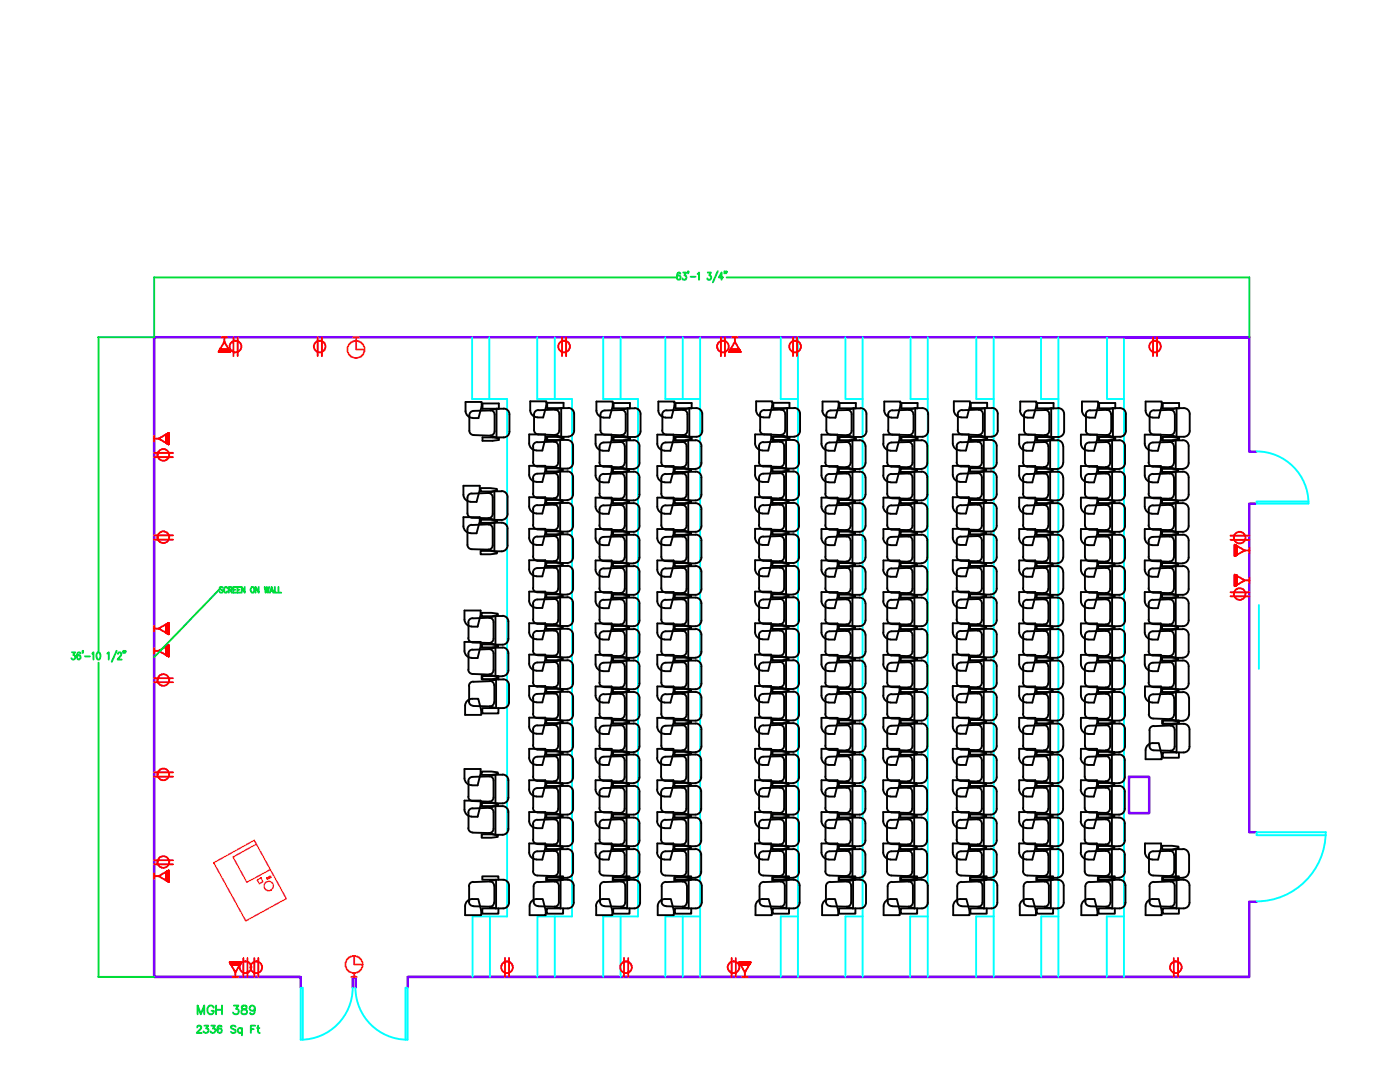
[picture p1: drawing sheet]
<svg xmlns="http://www.w3.org/2000/svg" width="279mm" height="216mm" viewBox="0 0 279 216" stroke-linecap="round" stroke-linejoin="round" font-family="sans-serif">
<!-- layer: _WALLS -->
<path d="M224.3 67.3h25M250.8 90.1h-1.5v-22.8h-218.5v127.6h29.2v2.2M250.8 100.5h-1.5v65.6h1.5M225.3 155h4v7.2h-4zM250.8 179.9h-1.5v15h-167.9v2.2M70.4 197.1v-2.2h.6v2.2" fill="none" stroke="#7f00ff" stroke-width=".51"/>
<!-- layer: _DOOR_WIND -->
<path d="M250.7 90.1a10.4 10.4 0 0 1 10.4 10.4h-10.3v-.4h10.3M264.6 166a13.8 13.8 0 0 1-13.9 13.9M264.6 166.1h-13.8v.6h13.8M70.4 197.1a10.4 10.4 0 0 1-10.4 10.4M70.9 197.1a10.4 10.4 0 0 0 10.4 10.4M60 207.5v-10.4h.4v10.4M80.9 207.5v-10.4h.5v10.4" fill="none" stroke="#0ff" stroke-width=".38"/>
<!-- layer: STAIRS -->
<g fill="none" stroke="#0ff" stroke-width=".38">
<path d="M94.2 67.3v12.3h7v103.3h-6.9v12M97.6 67.3v12.3M107.2 67.3v12.3h7v103.3h-6.9v12M110.7 67.3v12.3M120.4 67.3v12.3h6.9v103.3h-6.9v12M123.9 67.3v12.3M132.8 67.3v12.3h6.9M136.3 67.3v12.3M139.7 67.3v127.6M155.8 67.3v12.3h3.4M159.2 67.3v127.6M168.7 67.3v12.3h3.5"/>
<path d="M172.2 67.3v127.6M181.7 67.3v12.3h3.5M185.2 67.3v127.6M194.8 67.3v12.3h3.5M198.3 67.3v127.6M207.8 67.3v12.3h3.4M211.2 67.3v127.6M220.9 67.3v12.3h3.4M224.3 67.3v127.6M97.8 182.9v12M110.7 182.9v12M123.9 182.9v12"/>
<path d="M136.3 182.9v12M139.7 182.9h-6.9v12M159.2 182.9h-3.4v12M172.2 182.9h-3.5v12M185.2 182.9h-3.6v12M198.3 182.9h-3.5v12M211.2 182.9h-3.4v12M224.3 182.9h-3.4v12"/>
</g>
<!-- layer: CLFUR -->
<g fill="none" stroke="#000" stroke-width=".38">
<path d="M92.9 82.1v-1.9h3.2v.9l-.6 2.3h-1.2M92.9 82a1.42 1.42 0 0 0 1.4 1.4M93.9 82.2l.6-.2 3.4-.1 1.2-.3v5.7l-1.2-.4-3.4-.1a.87 .87 0 0 1-.8-.9v-3zM94.2 98.5a.87 .87 0 0 0-.9 .8v3.1a.87 .87 0 0 0 .9 .9M95.9 97.4h2l1.3 .2v.3l-1.3 .2h-2zM96.3 87.3h2l1.3 .1v.4l-1.3 .2h-2zM97.5 98.4a.87 .87 0 0 1 .8 .8v3.4M97.8 81.9a.87 .87 0 0 1 .9 .8M98.7 98v5.7M98.7 86a.87 .87 0 0 1-.9 .9M98.7 82.7v3.3M99.1 87.3h1.4"/>
<path d="M99.6 81.6v-1.1h-3.3v1.1h4.2M100.1 98a1.16 1.16 0 0 1 1.2 1.2M100.1 98h-1.4l-1.2 .4-3.3 .1M100.5 81.5a1.16 1.16 0 0 1 1.2 1.2M101.3 99.2v3.4a1.16 1.16 0 0 1-1.2 1.1h-1.4l-1.2-.3-3.3-.1M101.7 82.7v3.4a1.16 1.16 0 0 1-1.2 1.2M105.8 81.9v-1.8h3.2v.8l-.6 2.4h-1.1M105.8 81.9a1.42 1.42 0 0 0 1.4 1.4M106.4 92.2a.87 .87 0 0 0 .8 .9M106.4 98.5a.87 .87 0 0 0 .8 .8M106.4 89.1v3.1M106.4 95.4v3.1"/>
<path d="M106.6 82.7v3.1a.87 .87 0 0 0 .8 .9l3.4 .1 1.2 .4M107 89.9a1.42 1.42 0 0 1-1.4-1.4v-1.8h3.2v.8l-.6 2.4h-1.2M107 96.1a1.42 1.42 0 0 1-1.4-1.3v-1.9h3.2v.9l-.6 2.4h-1.2M107.2 88.2a.87 .87 0 0 0-.8 .9M107.2 94.5a.87 .87 0 0 0-.8 .9M107.3 93.1l3.3 .1M107.4 81.8a.87 .87 0 0 0-.8 .9M109 87.2h2l1.3 .1v.4l-1.3 .1h-2zM109 93.4h2l1.3 .2v.3l-1.3 .2h-2zM109 99.7h2l1.3 .2v.3l-1.3 .2h-2zM109.2 87.1h2l1.3 .2v.4l-1.3 .1h-2zM110.5 88.1a.87 .87 0 0 1 .9 .9v3.3a.87 .87 0 0 1-.9 .9"/>
<path d="M110.5 94.4a.87 .87 0 0 1 .9 .9M110.6 88.1a3.9 3.9 0 0 1 3.3-.1l.4 .6 .1 .4v3.3a1.16 1.16 0 0 1-1.2 1.2h-1.4l-1.2-.3M110.6 88.1l-3.3 .2M110.8 81.7a.87 .87 0 0 1 .8 .9v3.3a.87 .87 0 0 1-.8 .9M110.8 81.7l1.2-.3v5.8M110.8 81.7l-3.3 .2M111.4 98.6a.87 .87 0 0 1-.9 .8M111.4 95.3v3.3M111.8 87.8v5.7M111.8 94.1v5.7M112 87.2h1.4M112.5 81.4v-1h-3.3v1h4.2"/>
<path d="M113.2 94.1a1.16 1.16 0 0 1 1.2 1.1M113.2 94.1h-1.4l-1.2 .3-3.3 .1M113.4 81.4a1.16 1.16 0 0 1 1.2 1.2v3.4a1.16 1.16 0 0 1-1.2 1.1M114.4 98.6a1.16 1.16 0 0 1-1.2 1.2h-1.4l-1.2-.3-3.3-.2M114.4 95.2v3.4M118.9 88.6v-1.9h3.2v.9l-.6 2.3h-1.2M118.9 88.5a1.42 1.42 0 0 0 1.4 1.4M119 82v-1.9h3.3v.9l-.6 2.3h-1.2M119 81.9a1.42 1.42 0 0 0 1.5 1.4M120.3 96.2a1.42 1.42 0 0 1-1.4-1.4v-1.8h3.2v.9l-.6 2.4h-1.2M120.5 94.6a.8 .8 0 0 0-.8 .8l-.1 3.1a.87 .87 0 0 0 .9 .9M120.7 81.9a.87 .87 0 0 0-.9 .9v3.1a.87 .87 0 0 0 .9 .8"/>
<path d="M120.7 81.9l3.3-.1 1.3-.3v5.7M120.7 86.7l3.3 .2 1.3 .3M122.3 87.2h1.9l1.3 .2v.3l-1.3 .2h-1.9zM122.3 93.5h1.9l1.3 .2v.3l-1.3 .2h-1.9zM122.3 99.8h1.9l1.3 .1v.4l-1.3 .1h-1.9zM122.5 87.2h1.9l1.3 .2v.3l-1.3 .2h-1.9zM123.8 88.2a.94 .94 0 0 1 .9 .9v3.2a.87 .87 0 0 1-.9 .9M123.8 94.4a.87 .87 0 0 1 .9 .9M124 81.8a.87 .87 0 0 1 .9 .8M124.7 98.6a.87 .87 0 0 1-.9 .9M124.7 95.3v3.4M124.9 82.7v3.2a.87 .87 0 0 1-.9 .9"/>
<path d="M125 87.9v5.7M125 94.1v5.8M125.7 81.5v-1.1h-3.2v1.1h4.2M126.5 87.8a1.16 1.16 0 0 1 1.1 1.2v3.4a1.16 1.16 0 0 1-1.1 1.1M126.5 94.1a1.16 1.16 0 0 1 1.1 1.2M126.5 87.9h-1.5l-1.2 .3-3.3 .1a.8 .8 0 0 0-.8 .9l-.1 3.1a.87 .87 0 0 0 .9 .8l3.3 .1 1.2 .4h1.5M126.5 94.1h-1.5l-1.2 .4-3.3 .1M126.7 81.4a1.16 1.16 0 0 1 1.1 1.2v3.4M127.6 95.3v3.4a1.16 1.16 0 0 1-1.1 1.2h-1.5l-1.2-.4-3.3-.1M127.8 86a1.16 1.16 0 0 1-1.1 1.2h-1.4M131.2 88.6v-1.9h3.2v.9l-.6 2.3h-1.2M131.2 88.5a1.42 1.42 0 0 0 1.4 1.4"/>
<path d="M131.4 80.1h3.2v.9l-.6 2.3a2.11 2.11 0 0 1-2.5-.9zM132.2 85.9a.87 .87 0 0 0 .8 .8M132.2 82.7v3.2M132.6 96.2a1.42 1.42 0 0 1-1.4-1.4v-1.8h3.2v.9l-.6 2.4h-1.2M132.8 94.6a.87 .87 0 0 0-.8 .8v3.1a.87 .87 0 0 0 .8 .9M132.9 99.4l3.3 .1M133 81.9a.87 .87 0 0 0-.8 .8M133 86.7l3.3 .1 1.3 .4M134.6 87.2h2l1.3 .2v.3l-1.3 .2h-2zM134.6 93.5h2l1.3 .2v.3l-1.3 .2h-2zM134.6 99.8h2l1.3 .1v.4l-1.3 .1h-2zM134.8 87.2h2l1.2 .1v.4l-1.2 .2h-2z"/>
<path d="M134.8 80.4h3.2v1.1h-3.2zM136.2 88.2a.87 .87 0 0 1 .8 .9v3.2a.87 .87 0 0 1-.8 .9M136.2 94.4a.87 .87 0 0 1 .8 .9M136.2 99.5l1.2 .4h1.4M136.3 81.8a.87 .87 0 0 1 .9 .8M137 98.6a.87 .87 0 0 1-.8 .9M137 95.3v3.4M137.2 82.7v3.2a.87 .87 0 0 1-.9 .9M137.4 87.9v5.7M137.4 94.1v5.8M137.6 81.4h1.4a1.16 1.16 0 0 1 1.2 1.2v3.4M137.6 81.4l-1.3 .4-3.3 .1"/>
<path d="M137.6 81.4v5.8M138.8 87.8a1.16 1.16 0 0 1 1.2 1.2v3.4a1.16 1.16 0 0 1-1.2 1.1M138.8 94.1a1.16 1.16 0 0 1 1.2 1.2M138.8 87.9h-1.4l-1.2 .3-3.4 .1a.87 .87 0 0 0-.8 .9v3.1a.87 .87 0 0 0 .8 .8l3.4 .1 1.2 .4h1.4M138.8 94.1h-1.4l-1.2 .4-3.3 .1M140 95.3v3.4a1.16 1.16 0 0 1-1.2 1.2M140.2 86a1.16 1.16 0 0 1-1.2 1.2h-1.4M150.7 92.9h3.2v.9l-.6 2.4a2.11 2.11 0 0 1-2.5-1zM150.9 81.9v-1.8h3.2v.8l-.6 2.4h-1.2M150.9 81.9a1.42 1.42 0 0 0 1.4 1.4M151.5 89.1v3.1M151.7 85.8a.87 .87 0 0 0 .8 .9"/>
<path d="M151.7 82.7v3.1M152.1 89.9a1.42 1.42 0 0 1-1.4-1.4v-1.8h3.2v.8l-.6 2.4h-1.2M152.3 88.2a.87 .87 0 0 0-.8 .9M152.3 88.3l3.3-.2a3.9 3.9 0 0 1 3.4-.1l.4 .6 .1 .4v3.3a1.16 1.16 0 0 1-1.2 1.2h-1.4l-1.3-.3-3.3-.1a.87 .87 0 0 1-.8-.9M152.5 81.8a.87 .87 0 0 0-.8 .9M152.6 81.9l3.3-.2 1.2-.3v5.8M152.6 86.7l3.3 .1 1.2 .4M154.1 99.7h2l1.2 .2v.3l-1.2 .2h-2zM154.1 87.2h2l1.2 .1v.4l-1.2 .1h-2zM154.1 93.4h2l1.2 .2v.3l-1.2 .2h-2zM154.3 87.1h2l1.3 .2v.4l-1.3 .1h-2zM155.6 88.1a.87 .87 0 0 1 .9 .9v3.3a.87 .87 0 0 1-.9 .9"/>
<path d="M155.6 94.4a.87 .87 0 0 1 .9 .9M155.8 81.7a.87 .87 0 0 1 .9 .9v3.3a.87 .87 0 0 1-.9 .9M156.5 98.6a.87 .87 0 0 1-.9 .8M156.5 95.3v3.3M156.9 87.8v5.7M156.9 94.1v5.7M157.1 87.2h1.4M157.6 81.4v-1h-3.3v1h4.2M158.3 94.1a1.16 1.16 0 0 1 1.2 1.1M158.3 94.1h-1.4l-1.3 .3-3.3 .1a.8 .8 0 0 0-.8 .9v3.1a.87 .87 0 0 0 .8 .8l3.3 .2a3.4 3.4 0 0 0 3.4 0l.4-.5 .1-.4M158.5 81.4a1.16 1.16 0 0 1 1.2 1.2v3.4a1.16 1.16 0 0 1-1.2 1.1M159.5 95.2v3.4"/>
<path d="M163.9 88.6v-1.9h3.3v.9l-.6 2.3h-1.2M163.9 88.5a1.42 1.42 0 0 0 1.5 1.4M164.1 81.9a1.42 1.42 0 0 0 1.4 1.4M164.2 82v-1.9h3.2v.9l-.7 2.3h-1.1M164.7 92.3a.87 .87 0 0 0 .9 .8l3.3 .1 1.2 .4h1.5M164.7 98.5a.87 .87 0 0 0 .9 .9M164.7 89.2v3.1M164.7 95.4v3.1M165.2 82.2l.6-.3 3.3-.1 1.2-.3v5.7l-1.2-.3-3.3-.2a.87 .87 0 0 1-.9-.8v-3.1zM165.4 96.2a1.42 1.42 0 0 1-1.5-1.4v-1.8h3.3v.9l-.6 2.4h-1.2M165.6 94.6a.87 .87 0 0 0-.9 .8M165.6 99.4l3.3 .1"/>
<path d="M167.4 99.8h1.9l1.3 .1v.4l-1.3 .1h-1.9zM167.4 87.2h1.9l1.3 .2v.3l-1.3 .2h-1.9zM167.4 93.5h1.9l1.3 .2v.3l-1.3 .2h-1.9zM167.5 87.2h2l1.3 .2v.3l-1.3 .2h-2zM168.9 88.2a.87 .87 0 0 1 .8 .8M168.9 94.4a.87 .87 0 0 1 .8 .9M168.9 99.5l1.2 .4h1.5M169.1 81.8a.87 .87 0 0 1 .9 .8M169.7 92.3a.87 .87 0 0 1-.8 .9M169.7 98.6a.87 .87 0 0 1-.8 .9M169.8 89.1v3.3M169.8 95.3v3.4"/>
<path d="M170 82.7v3.2a.87 .87 0 0 1-.9 .9M170.1 87.9v5.7M170.1 94.1v5.8M170.3 87.2h1.5M170.8 81.5v-1.1h-3.3v1.1h4.3M171.5 87.8a1.23 1.23 0 0 1 1.2 1.2v3.4a1.16 1.16 0 0 1-1.2 1.1M171.5 94.1a1.16 1.16 0 0 1 1.2 1.2M171.6 87.9h-1.5l-1.2 .3-3.3 .1a.87 .87 0 0 0-.9 .9M171.6 94.1h-1.5l-1.2 .4-3.3 .1M171.8 81.4a1.16 1.16 0 0 1 1.1 1.2v3.4M172.7 95.3v3.4a1.16 1.16 0 0 1-1.2 1.2M172.9 86a1.16 1.16 0 0 1-1.1 1.2"/>
<path d="M176.3 88.5a1.42 1.42 0 0 0 1.4 1.4M176.3 94.8a1.42 1.42 0 0 0 1.4 1.4M176.3 88.6v-1.9h3.2v.9l-.6 2.3h-1.2M176.3 94.9v-1.9h3.2v.9l-.6 2.4h-1.2M176.5 80.1h3.2v.9l-.6 2.3a2.11 2.11 0 0 1-2.5-.9zM177.2 85.9a.87 .87 0 0 0 .9 .8l3.3 .1M177.3 82.7v3.2M177.9 88.3a.87 .87 0 0 0-.8 .9v3.1a.87 .87 0 0 0 .8 .8M177.9 94.6a.87 .87 0 0 0-.8 .8v3.1a.87 .87 0 0 0 .8 .9M178 93.1l3.3 .1 1.2 .4h1.4M178 99.4l3.3 .1M178.1 81.9a.87 .87 0 0 0-.9 .8"/>
<path d="M179.7 99.8h2l1.3 .1v.4l-1.3 .1h-2zM179.7 87.2h2l1.3 .2v.3l-1.3 .2h-2zM179.7 93.5h2l1.3 .2v.3l-1.3 .2h-2zM179.9 87.2h1.9l1.3 .1v.4l-1.3 .2h-1.9zM179.9 80.4h3.2v1.1h-3.2zM181.2 88.2a.87 .87 0 0 1 .9 .9v3.2a.87 .87 0 0 1-.9 .9M181.2 94.4a.87 .87 0 0 1 .9 .9M181.4 81.8a.87 .87 0 0 1 .9 .8M181.4 86.8l1.3 .4M181.4 81.8l-3.3 .1M182.1 98.6a.87 .87 0 0 1-.9 .9M182.1 95.3v3.4"/>
<path d="M182.3 85.9a.87 .87 0 0 1-.9 .9M182.3 82.7v3.3M182.5 87.9v5.7M182.5 94.1v5.8M182.7 87.2h1.4M182.7 81.4h1.4M182.7 81.4l-1.3 .4M182.7 81.4v5.8M183.9 87.8a1.16 1.16 0 0 1 1.2 1.2v3.4a1.16 1.16 0 0 1-1.2 1.1M183.9 94.1a1.16 1.16 0 0 1 1.2 1.2M183.9 87.9h-1.4l-1.2 .3-3.3 .1M183.9 94.1h-1.4l-1.2 .4-3.3 .1"/>
<path d="M184.1 81.4a1.16 1.16 0 0 1 1.1 1.2v3.4M185.1 95.3v3.4a1.16 1.16 0 0 1-1.2 1.2h-1.4l-1.2-.4M185.2 86a1.16 1.16 0 0 1-1.1 1.2M190.1 92.9h3.3v.9l-.6 2.4a2.11 2.11 0 0 1-2.6-1zM190.4 81.9v-1.8h3.2v.8l-.6 2.4h-1.2M190.4 81.9a1.42 1.42 0 0 0 1.4 1.4M190.9 98.5a.87 .87 0 0 0 .9 .8l3.3 .2 1.2 .3h1.5M190.9 92.2a.87 .87 0 0 0 .9 .9l3.3 .1M191 89.1v3.1M191 95.4v3.1M191.2 82.7l-.1 3.1a.87 .87 0 0 0 .9 .9l3.3 .1 1.2 .4M191.6 89.9a1.42 1.42 0 0 1-1.5-1.4v-1.8h3.3v.8l-.6 2.4h-1.2"/>
<path d="M191.8 88.2a.87 .87 0 0 0-.9 .9M192 81.8a.87 .87 0 0 0-.9 .9M192 81.9l3.3-.2 1.2-.3v5.8M193.6 99.7h1.9l1.3 .2v.3l-1.3 .2h-1.9zM193.6 93.4h1.9l1.3 .2v.3l-1.3 .2h-1.9zM193.6 87.2h1.9l1.3 .1v.4l-1.3 .1h-1.9zM193.7 87.1h2l1.3 .2v.4l-1.3 .1h-2zM195.1 94.4a.87 .87 0 0 1 .8 .9M195.1 88.1a.87 .87 0 0 1 .8 .9v3.3a.87 .87 0 0 1-.8 .9M195.1 93.2l1.2 .3h1.5M195.1 88.1l-3.3 .2M195.3 81.7a.87 .87 0 0 1 .9 .9v3.3a.87 .87 0 0 1-.9 .9"/>
<path d="M195.9 98.6a.87 .87 0 0 1-.8 .8M195.9 95.3v3.3M196.3 87.8v5.7M196.3 94.1v5.7M196.5 87.2h1.5M197 81.4v-1h-3.3v1h4.3M197.7 94.1a1.16 1.16 0 0 1 1.2 1.1M197.7 87.8a1.16 1.16 0 0 1 1.2 1.2v3.3a1.16 1.16 0 0 1-1.2 1.2M197.8 94.1h-1.5l-1.2 .3-3.3 .1a.87 .87 0 0 0-.9 .9M197.8 87.8h-1.5l-1.2 .3M198 81.4a1.16 1.16 0 0 1 1.1 1.2v3.4a1.16 1.16 0 0 1-1.1 1.1M198.9 98.6a1.16 1.16 0 0 1-1.2 1.2"/>
<path d="M198.9 95.2v3.4M203.4 88.6v-1.9h3.2v.9l-.6 2.3h-1.2M203.4 88.5a1.42 1.42 0 0 0 1.4 1.4M203.6 81.9a1.42 1.42 0 0 0 1.4 1.4M203.6 82v-1.9h3.2v.9l-.6 2.3h-1.2M204.2 98.5a.87 .87 0 0 0 .8 .9M204.2 92.3a.87 .87 0 0 0 .8 .8M204.2 89.2v3.1M204.2 95.4v3.1M204.6 82.2l.6-.3 3.4-.1 1.2-.3v5.7l-1.2-.3-3.4-.2a.87 .87 0 0 1-.8-.8v-3.1zM204.8 96.2a1.42 1.42 0 0 1-1.4-1.4v-1.8h3.2v.9l-.6 2.4h-1.2M205 94.6a.87 .87 0 0 0-.8 .8"/>
<path d="M205 88.3a.87 .87 0 0 0-.8 .9M205 93.1l3.4 .1 1.2 .4h1.4M205 99.4l3.4 .1M206.8 99.8h2l1.2 .1v.4l-1.2 .1h-2zM206.8 93.5h2l1.2 .2v.3l-1.2 .2h-2zM206.8 87.2h2l1.2 .2v.3l-1.2 .2h-2zM207 87.2h2l1.3 .2v.3l-1.3 .2h-2zM208.3 94.4a.87 .87 0 0 1 .9 .9M208.3 88.2a.87 .87 0 0 1 .9 .8M208.5 81.8a.87 .87 0 0 1 .9 .8M209.2 98.6a.87 .87 0 0 1-.9 .9M209.2 92.3a.87 .87 0 0 1-.9 .9"/>
<path d="M209.2 89.1v3.3M209.2 95.3v3.4M209.4 82.7v3.2a.87 .87 0 0 1-.9 .9M209.6 87.9v5.7M209.6 94.1v5.8M209.8 87.2h1.4M210.3 81.5v-1.1h-3.3v1.1h4.2M211 94.1a1.16 1.16 0 0 1 1.2 1.2M211 87.8a1.16 1.16 0 0 1 1.2 1.2M211 94.1h-1.4l-1.2 .4-3.4 .1M211 87.9h-1.4l-1.2 .3-3.4 .1M211.2 81.4a1.16 1.16 0 0 1 1.2 1.2v3.4"/>
<path d="M212.2 98.7a1.16 1.16 0 0 1-1.2 1.2h-1.4l-1.2-.4M212.2 92.4a1.16 1.16 0 0 1-1.2 1.1M212.2 89v3.4M212.2 95.3v3.4M212.4 86a1.16 1.16 0 0 1-1.2 1.2M215.7 88.6v-1.9h3.3v.9l-.7 2.3h-1.1M215.7 88.5a1.42 1.42 0 0 0 1.4 1.4M216.7 85.9a.87 .87 0 0 0 .9 .8l3.3 .1M216.7 82.7v3.2M217.1 96.2a1.42 1.42 0 0 1-1.4-1.4v-1.8h3.3v.9l-.7 2.4h-1.1M217.4 83.3a1.42 1.42 0 0 1-1.5-1.4v-1.8h3.2v.9l-.5 2.3h-1.2M217.4 94.6a.87 .87 0 0 0-.9 .8v3.1a.87 .87 0 0 0 .9 .9"/>
<path d="M217.4 88.3a.87 .87 0 0 0-.9 .9v3.1a.87 .87 0 0 0 .9 .8M217.4 93.1l3.3 .1 1.2 .4h1.5M217.6 81.9a.87 .87 0 0 0-.9 .8M219.1 99.8h2l1.3 .1v.4l-1.3 .1h-2zM219.1 93.5h2l1.3 .2v.3l-1.3 .2h-2zM219.1 87.2h2l1.3 .2v.3l-1.3 .2h-2zM219.4 87.2h1.9l1.3 .1v.4l-1.3 .2h-1.9zM219.4 80.4h3.2v1.1h-3.2zM220.7 94.4a.87 .87 0 0 1 .9 .9M220.7 88.2a.87 .87 0 0 1 .9 .9v3.2a.87 .87 0 0 1-.9 .9M220.9 81.8a.87 .87 0 0 1 .8 .8M220.9 86.8l1.2 .4"/>
<path d="M220.9 81.8l-3.3 .1M221.6 98.6a.87 .87 0 0 1-.9 .9M221.6 95.3v3.4M221.7 85.9a.87 .87 0 0 1-.8 .9M221.8 82.7v3.3M221.9 87.9v5.7M221.9 94.1v5.8M222.1 87.2h1.4M222.1 81.4h1.4M222.1 81.4l-1.2 .4M222.1 81.4v5.8M223.4 94.1a1.16 1.16 0 0 1 1.1 1.2"/>
<path d="M223.4 87.8a1.16 1.16 0 0 1 1.1 1.2v3.4a1.16 1.16 0 0 1-1.1 1.1M223.4 94.1h-1.5l-1.2 .4-3.3 .1M223.4 87.9h-1.5l-1.2 .3-3.3 .1M223.5 81.4a1.16 1.16 0 0 1 1.2 1.2v3.4M224.5 95.3v3.4a1.16 1.16 0 0 1-1.1 1.2h-1.5l-1.2-.4-3.3-.1M224.7 86a1.16 1.16 0 0 1-1.2 1.2M228.5 88.6v-1.9h3.2v.9l-.6 2.3h-1.2M228.5 88.5a1.42 1.42 0 0 0 1.4 1.4M228.6 80.1h3.2v.9l-.5 2.3a2.11 2.11 0 0 1-2.6-.9zM229.2 98.5a.87 .87 0 0 0 .9 .9M229.2 92.3a.87 .87 0 0 0 .9 .8l3.3 .1 1.2 .4h1.5M229.3 89.2v3.1"/>
<path d="M229.3 95.4v3.1M229.4 82.7v3.2a.87 .87 0 0 0 .9 .8l3.3 .1 1.2 .4M229.9 96.2a1.42 1.42 0 0 1-1.4-1.4v-1.8h3.2v.9l-.6 2.4h-1.2M230.1 94.6a.87 .87 0 0 0-.9 .8M230.1 99.4l3.3 .1M230.3 81.9a.87 .87 0 0 0-.9 .8M231.9 99.8h1.9l1.3 .1v.4l-1.3 .1h-1.9zM231.9 93.5h1.9l1.3 .2v.3l-1.3 .2h-1.9zM231.9 87.2h1.9l1.3 .2v.3l-1.3 .2h-1.9zM232.1 87.2h1.9l1.3 .1v.4l-1.3 .2h-1.9zM232.1 80.4h3.2v1.1h-3.2zM233.4 94.4a.87 .87 0 0 1 .9 .9"/>
<path d="M233.4 88.2a.87 .87 0 0 1 .9 .8M233.4 99.5l1.2 .4h1.5M233.6 81.8a.87 .87 0 0 1 .8 .8M234.3 98.6a.87 .87 0 0 1-.9 .9M234.3 92.3a.87 .87 0 0 1-.9 .9M234.3 89.1v3.3M234.3 95.3v3.4M234.5 82.7l-.1 3.2a.87 .87 0 0 1-.8 .9M234.6 87.9v5.7M234.6 94.1v5.8M234.8 81.4h1.5a1.16 1.16 0 0 1 1.1 1.2v3.4M234.8 81.4v5.8"/>
<path d="M234.8 81.4l-1.2 .4-3.3 .1M236.1 94.1a1.16 1.16 0 0 1 1.1 1.2M236.1 87.8a1.16 1.16 0 0 1 1.1 1.2v3.4a1.16 1.16 0 0 1-1.1 1.1M236.1 94.1h-1.5l-1.2 .4-3.3 .1M236.1 87.9h-1.5l-1.2 .3-3.3 .1a.87 .87 0 0 0-.9 .9M237.2 95.3v3.4a1.16 1.16 0 0 1-1.1 1.2M237.4 86a1.16 1.16 0 0 1-1.1 1.2h-1.5M92.5 105v-1.8h3.2v.8l-.6 2.4h-1.2M92.5 105a1.42 1.42 0 0 0 1.4 1.4M93.3 105.6v3.1a.87 .87 0 0 0 .9 .9M93.9 100.1a1.42 1.42 0 0 1-1.4-1.4v-1.8h3.2v.9l-.6 2.3h-1.2M94.2 104.7a.87 .87 0 0 0-.9 .9"/>
<path d="M94.2 104.8l3.3-.2a3.9 3.9 0 0 1 3.3-.1l.4 .6 .1 .4v3.3a1.16 1.16 0 0 1-1.2 1.2h-1.4l-1.2-.3-3.3-.1M95.9 103.7h2l1.3 .1v.4l-1.3 .1h-2zM95.9 109.9h2l1.3 .2v.3l-1.3 .2h-2zM97.5 104.6a.87 .87 0 0 1 .8 .9v3.3a.87 .87 0 0 1-.8 .9M98.3 102.5a.87 .87 0 0 1-.8 .9M98.7 104.3v5.7M106.4 111a.87 .87 0 0 0 .8 .9M106.4 104.7a.87 .87 0 0 0 .8 .9M106.4 117.3a.87 .87 0 0 0 .8 .9M106.4 101.7v3.1M106.4 107.9v3.1M106.4 114.2v3.1"/>
<path d="M107 108.7a1.42 1.42 0 0 1-1.4-1.4v-1.8h3.2v.9l-.6 2.3h-1.2M107 102.4a1.42 1.42 0 0 1-1.4-1.3v-1.9h3.2v.9l-.6 2.4h-1.2M107 115a1.42 1.42 0 0 1-1.4-1.4v-1.8h3.2v.9l-.6 2.3h-1.2M107.2 107a.87 .87 0 0 0-.8 .9M107.2 100.8a.87 .87 0 0 0-.8 .8M107.2 113.4a.87 .87 0 0 0-.8 .8M107.2 119.6a.87 .87 0 0 0-.8 .9M107.3 100.8l3.3-.1a3.8 3.8 0 0 1 3.3-.2l.4 .6 .1 .4v3.4a1.16 1.16 0 0 1-1.2 1.2h-1.4l-1.2-.4M107.3 113.4l3.3-.1a3.8 3.8 0 0 1 3.3-.2l.4 .6 .1 .4v3.3a1.16 1.16 0 0 1-1.2 1.2M107.3 118.2l3.3 .1 1.2 .3h1.4M107.3 111.9l3.3 .1M107.3 105.6l3.3 .1"/>
<path d="M109 106h2l1.3 .2v.3l-1.3 .2h-2zM109 112.3h2l1.3 .1v.4l-1.3 .1h-2zM109 112.3h2l1.3 .1v.4l-1.3 .2h-2zM109 118.6l3.3 .1v.4l-1.3 .1h-2zM109 118.6h2l1.3 .1v.4l-1.3 .1h-2zM110.5 107a.87 .87 0 0 1 .9 .8M110.5 100.7a.87 .87 0 0 1 .9 .8v3.4a.87 .87 0 0 1-.9 .8M110.5 113.2a.87 .87 0 0 1 .9 .9v3.3a.87 .87 0 0 1-.9 .9M110.5 119.5a.87 .87 0 0 1 .9 .9M110.6 107a3.9 3.9 0 0 1 3.3-.2l.4 .6 .1 .4M110.6 107l-3.3 .1M111.4 111.1a.87 .87 0 0 1-.9 .9"/>
<path d="M111.4 107.9v3.3M111.8 100.4v5.7M111.8 106.6v5.7M111.8 112.9v5.7M111.8 119.2v5.7M113.2 119.2a1.16 1.16 0 0 1 1.2 1.1v3.5M113.2 119.2h-1.4l-1.2 .3-3.3 .1M114.4 111.2a1.16 1.16 0 0 1-1.2 1.1h-1.4l-1.2-.3M114.4 107.8v3.4M118.9 101.1v-1.8h3.2v.8l-.6 2.4h-1.2M118.9 113.7v-1.9h3.2v.9l-.6 2.4h-1.2M118.9 101.1a1.42 1.42 0 0 0 1.4 1.4"/>
<path d="M118.9 113.7a1.42 1.42 0 0 0 1.4 1.3M119.7 101.7v3.1M119.7 114.3v3.1M120.3 108.7a1.42 1.42 0 0 1-1.4-1.3v-1.8h3.2v.9l-.6 2.3h-1.2M120.5 100.8a.87 .87 0 0 0-.9 .9M120.5 119.7a.8 .8 0 0 0-.8 .9l-.1 3a.87 .87 0 0 0 .9 .9M120.5 113.4a.87 .87 0 0 0-.9 .9M120.5 100.9l3.3-.2a3.9 3.9 0 0 1 3.3-.1l.5 .6v.4v3.4a1.16 1.16 0 0 1-1.1 1.1h-1.5l-1.2-.3-3.3-.2a.87 .87 0 0 1-.9-.8M120.5 119.7l3.3-.1a3.9 3.9 0 0 1 3.3-.1l.5 .5v.4M122.3 106h1.9l1.3 .2v.3l-1.3 .3h-1.9zM122.3 112.3l3.2 .2v.3l-1.3 .2h-1.9zM122.3 106h1.9l1.3 .2v.3l-1.3 .2h-1.9z"/>
<path d="M122.3 118.6h1.9l1.3 .2v.3l-1.3 .2h-1.9zM122.3 112.3h1.9l1.3 .2v.3l-1.3 .2h-1.9zM123.8 107a.87 .87 0 0 1 .9 .9M123.8 100.7a.94 .94 0 0 1 .9 .9v3.3a.87 .87 0 0 1-.9 .9M123.8 119.6a.87 .87 0 0 1 .9 .8M123.8 113.3a.94 .94 0 0 1 .9 .9v3.3a.87 .87 0 0 1-.9 .8M124.7 111.2a.87 .87 0 0 1-.9 .8M124.7 107.9v3.3M125 100.4v5.7M125 106.7v5.7M125 113v5.7M125 119.2v5.8"/>
<path d="M126.5 106.7a1.16 1.16 0 0 1 1.1 1.1M126.5 112.9a1.16 1.16 0 0 1 1.1 1.2v3.4a1.16 1.16 0 0 1-1.1 1.2h-1.5l-1.2-.4-3.3-.1a.87 .87 0 0 1-.9-.8M126.5 106.7h-1.5l-1.2 .3-3.3 .1a.8 .8 0 0 0-.8 .9l-.1 3.1a.87 .87 0 0 0 .9 .9l3.3 .1 1.2 .3h1.5M126.5 113h-1.5l-1.2 .3-3.3 .1M127.6 111.2a1.16 1.16 0 0 1-1.1 1.2M127.6 107.9v3.3M131.2 101.1v-1.8h3.2v.8l-.6 2.4h-1.2M131.2 113.7v-1.9h3.2v.9l-.6 2.4h-1.2M131.2 101.1a1.42 1.42 0 0 0 1.4 1.4M131.2 113.7a1.42 1.42 0 0 0 1.4 1.3M132 104.8a.87 .87 0 0 0 .8 .8l3.4 .2M132 117.4a.87 .87 0 0 0 .8 .8l3.4 .1"/>
<path d="M132 101.7v3.1M132 114.3v3.1M132.6 108.7a1.42 1.42 0 0 1-1.4-1.3v-1.8h3.2v.9l-.6 2.3h-1.2M132.8 100.8a.87 .87 0 0 0-.8 .9M132.8 113.4a.87 .87 0 0 0-.8 .9M132.8 119.7a.87 .87 0 0 0-.8 .9v3a.87 .87 0 0 0 .8 .9M134.6 106h2l1.3 .2v.3l-1.3 .3h-2zM134.6 112.3l3.3 .2v.3l-1.3 .2h-2zM134.6 106h2l1.3 .2v.3l-1.3 .2h-2zM134.6 112.3h2l1.3 .2v.3l-1.3 .2h-2zM134.6 118.6h2l1.3 .2v.3l-1.3 .2h-2zM136.2 107a.87 .87 0 0 1 .8 .9"/>
<path d="M136.2 100.7a.87 .87 0 0 1 .8 .9v3.3a.87 .87 0 0 1-.8 .9M136.2 113.3a.87 .87 0 0 1 .8 .9v3.3a.87 .87 0 0 1-.8 .8M136.2 119.6a.87 .87 0 0 1 .8 .8M136.2 105.8l1.2 .3h1.4M136.2 118.3l1.2 .4h1.4M136.2 100.7l-3.3 .2M136.2 119.6l-3.3 .1M137 111.2a.87 .87 0 0 1-.8 .8M137 107.9v3.3M137.4 100.4v5.7M137.4 106.7v5.7M137.4 113v5.7"/>
<path d="M137.4 119.2v5.8M138.8 106.7a1.16 1.16 0 0 1 1.2 1.1M138.8 100.4a1.16 1.16 0 0 1 1.2 1.2v3.4a1.16 1.16 0 0 1-1.2 1.1M138.8 112.9a1.16 1.16 0 0 1 1.2 1.2v3.4a1.16 1.16 0 0 1-1.2 1.2M138.8 119.2a1.16 1.16 0 0 1 1.2 1.2M138.8 106.7h-1.4l-1.2 .3-3.4 .1a.87 .87 0 0 0-.8 .9v3.1a.87 .87 0 0 0 .8 .9l3.4 .1 1.2 .3h1.4M138.8 100.4h-1.4l-1.2 .3M138.8 113h-1.4l-1.2 .3-3.3 .1M138.8 119.2h-1.4l-1.2 .4M140 111.2a1.16 1.16 0 0 1-1.2 1.2M140 107.9v3.3M150.7 118.1h3.2v.8l-.6 2.4a2.11 2.11 0 0 1-2.5-1z"/>
<path d="M150.7 105.5h3.2v.9l-.6 2.3a2.11 2.11 0 0 1-2.5-.9zM151.5 104.7a.87 .87 0 0 0 .8 .9M151.5 117.3a.87 .87 0 0 0 .8 .9l3.3 .1 1.3 .3h1.4M151.5 114.2a.87 .87 0 0 1 .8-.8l3.3-.1a4.4 4.4 0 0 1 3.4-.2l.4 .6 .1 .4v3.4a1.16 1.16 0 0 1-1.2 1.1M151.5 101.7v3.1M151.5 114.2v3.1M152.1 102.4a1.42 1.42 0 0 1-1.4-1.3v-1.9h3.2v.9l-.6 2.4h-1.2M152.1 115a1.42 1.42 0 0 1-1.4-1.4v-1.8h3.2v.9l-.6 2.3h-1.2M152.3 100.8a.87 .87 0 0 0-.8 .8M152.3 100.8l3.3-.1a3.8 3.8 0 0 1 3.4-.2l.4 .6 .1 .4v3.4a1.16 1.16 0 0 1-1.2 1.2h-1.4l-1.3-.4-3.3-.1M154.1 106h2l1.2 .2v.3l-1.2 .2h-2zM154.1 118.6h2l1.2 .1v.4l-1.2 .1h-2z"/>
<path d="M154.1 112.3h2l1.2 .1v.4l-1.2 .2h-2zM154.1 118.6l3.2 .1v.4l-1.2 .1h-2zM154.1 112.3h2l1.2 .1v.4l-1.2 .1h-2zM155.6 100.7a.87 .87 0 0 1 .9 .8v3.4a.87 .87 0 0 1-.9 .8M155.6 119.5a.87 .87 0 0 1 .9 .9M155.6 113.2a.87 .87 0 0 1 .9 .9v3.3a.87 .87 0 0 1-.9 .9M155.6 107a.87 .87 0 0 1 .9 .8M156.5 111.1a.87 .87 0 0 1-.9 .9M156.5 107.9v3.3M156.9 100.4v5.7M156.9 106.6v5.7M156.9 112.9v5.7"/>
<path d="M156.9 119.2v5.7M158.3 119.2a1.16 1.16 0 0 1 1.2 1.1v3.5M158.3 119.2h-1.4l-1.3 .3-3.3 .1a.8 .8 0 0 0-.8 .9v3.1a.87 .87 0 0 0 .8 .8M159.5 107.8a1.16 1.16 0 0 0-1.2-1.2h-1.4l-1.3 .4h-3.3a.8 .8 0 0 0-.8 .9v3.1a.87 .87 0 0 0 .8 .9M159.5 111.2a1.16 1.16 0 0 1-1.2 1.1h-1.4l-1.3-.3-3.3-.1M159.5 107.8v3.4M163.9 101.1v-1.8h3.3v.8l-.6 2.4h-1.2M163.9 113.7v-1.9h3.3v.9l-.6 2.4h-1.2M163.9 101.1a1.42 1.42 0 0 0 1.5 1.4M163.9 113.7a1.42 1.42 0 0 0 1.5 1.3M164.7 104.8a.87 .87 0 0 0 .9 .8l3.3 .2M164.7 117.4a.87 .87 0 0 0 .9 .8l3.3 .1"/>
<path d="M164.7 111.1a.87 .87 0 0 0 .9 .9l3.3 .1 1.2 .3h1.5M164.7 101.7v3.1M164.7 108v3.1M164.7 114.3v3.1M165.4 108.7a1.42 1.42 0 0 1-1.5-1.3v-1.8h3.3v.9l-.6 2.3h-1.2M165.6 100.8a.87 .87 0 0 0-.9 .9M165.6 119.7a.87 .87 0 0 0-.9 .8M165.6 113.4a.87 .87 0 0 0-.9 .9M167.4 106h1.9l1.3 .2v.3l-1.3 .2h-1.9zM167.4 118.6h1.9l1.3 .2v.3l-1.3 .2h-1.9zM167.4 112.3h1.9l1.3 .2v.3l-1.3 .2h-1.9zM167.4 106h1.9l1.3 .2v.3l-1.3 .3h-1.9z"/>
<path d="M167.4 112.3l3.2 .2v.3l-1.3 .2h-1.9zM168.9 100.7a.87 .87 0 0 1 .8 .9M168.9 119.6a.87 .87 0 0 1 .8 .8M168.9 113.3a.87 .87 0 0 1 .8 .8M168.9 107a.87 .87 0 0 1 .8 .9M168.9 105.8l1.2 .3h1.5M168.9 118.3l1.2 .4h1.5M168.9 100.7l-3.3 .2M168.9 119.6l-3.3 .1M169.7 104.9a.87 .87 0 0 1-.8 .9M169.7 117.5a.87 .87 0 0 1-.8 .8M169.7 111.2a.87 .87 0 0 1-.8 .8"/>
<path d="M169.8 101.6v3.3M169.8 107.9v3.3M169.8 114.2v3.3M170.1 100.4v5.7M170.1 106.7v5.7M170.1 113v5.7M170.1 119.2v5.8M171.5 100.4a1.23 1.23 0 0 1 1.2 1.2v3.4a1.16 1.16 0 0 1-1.2 1.1M171.5 119.2a1.16 1.16 0 0 1 1.2 1.2M171.5 112.9a1.23 1.23 0 0 1 1.2 1.2v3.4a1.16 1.16 0 0 1-1.2 1.2M171.5 106.7a1.16 1.16 0 0 1 1.2 1.1M171.6 100.4h-1.5l-1.2 .3"/>
<path d="M171.6 119.2h-1.5l-1.2 .4M171.6 113h-1.5l-1.2 .3-3.3 .1M171.6 106.7h-1.5l-1.2 .3-3.3 .1a.87 .87 0 0 0-.9 .9M172.7 111.2a1.16 1.16 0 0 1-1.2 1.2M172.7 107.9v3.3M176.3 101.1a1.42 1.42 0 0 0 1.4 1.4M176.3 119.9a1.42 1.42 0 0 0 1.4 1.4M176.3 113.7a1.42 1.42 0 0 0 1.4 1.3M176.3 107.4a1.42 1.42 0 0 0 1.4 1.3M176.3 101.1v-1.8h3.2v.8l-.6 2.4h-1.2M176.3 120v-1.9h3.2v.9l-.6 2.4h-1.2M176.3 113.7v-1.9h3.2v.9l-.6 2.4h-1.2"/>
<path d="M176.3 107.4v-1.8h3.2v.9l-.6 2.3h-1.2M177.1 104.8a.87 .87 0 0 0 .8 .8M177.1 117.4a.87 .87 0 0 0 .8 .8M177.1 101.7v3.1M177.1 114.3v3.1M177.9 100.8a.87 .87 0 0 0-.8 .9M177.9 119.7a.87 .87 0 0 0-.8 .9v3a.87 .87 0 0 0 .8 .9M177.9 113.4a.87 .87 0 0 0-.8 .9M177.9 107.1a.87 .87 0 0 0-.8 .9v3.1a.87 .87 0 0 0 .8 .9M178 112l3.3 .1 1.2 .3h1.4M178 105.7l3.3 .1M178 118.3h3.3"/>
<path d="M179.7 106h2l1.3 .2v.3l-1.3 .2h-2zM179.7 118.6h2l1.3 .2v.3l-1.3 .2h-2zM179.7 112.3h2l1.3 .2v.3l-1.3 .2h-2zM179.7 106h2l1.3 .2v.3l-1.3 .3h-2zM179.7 112.3l3.3 .2v.3l-1.3 .2h-2zM181.2 100.7a.87 .87 0 0 1 .9 .9v3.3a.87 .87 0 0 1-.9 .9M181.2 119.6a.87 .87 0 0 1 .9 .8M181.2 113.3a.87 .87 0 0 1 .9 .9v3.3a.87 .87 0 0 1-.9 .8M181.2 107a.87 .87 0 0 1 .9 .9M181.3 100.7a3.9 3.9 0 0 1 3.3-.1l.4 .6 .1 .4v3.4a1.16 1.16 0 0 1-1.2 1.1h-1.4l-1.2-.3M181.3 119.6a3.9 3.9 0 0 1 3.3-.1l.4 .5 .1 .4M181.3 100.7l-3.3 .2"/>
<path d="M181.3 119.6l-3.3 .1M182.1 111.2a.87 .87 0 0 1-.9 .8M182.1 107.9v3.3M182.5 100.4v5.7M182.5 106.7v5.7M182.5 113v5.7M182.5 119.2v5.8M183.9 112.9a1.16 1.16 0 0 1 1.2 1.2v3.4a1.16 1.16 0 0 1-1.2 1.2h-1.4l-1.2-.4M183.9 106.7a1.16 1.16 0 0 1 1.2 1.1M183.9 113h-1.4l-1.2 .3-3.3 .1M183.9 106.7h-1.4l-1.2 .3-3.3 .1M185.1 111.2a1.16 1.16 0 0 1-1.2 1.2"/>
<path d="M185.1 107.9v3.3M190.1 105.5h3.3v.9l-.6 2.3a2.11 2.11 0 0 1-2.6-.9zM190.1 118.1h3.3v.8l-.6 2.4a2.11 2.11 0 0 1-2.6-1zM190.9 104.7a.87 .87 0 0 0 .9 .9M190.9 111a.87 .87 0 0 0 .9 .9M190.9 117.3a.87 .87 0 0 0 .9 .9l3.3 .1 1.2 .3h1.5M191 101.7v3.1M191 107.9v3.1M191 114.2v3.1M191.6 102.4a1.42 1.42 0 0 1-1.5-1.3v-1.9h3.3v.9l-.6 2.4h-1.2M191.6 115a1.42 1.42 0 0 1-1.5-1.4v-1.8h3.3v.9l-.6 2.3h-1.2M191.8 100.8a.87 .87 0 0 0-.9 .8"/>
<path d="M191.8 105.6l3.3 .1M191.8 111.9l3.3 .1M193.6 106h1.9l1.3 .2v.3l-1.3 .2h-1.9zM193.6 112.3h1.9l1.3 .1v.4l-1.3 .1h-1.9zM193.6 112.3h1.9l1.3 .1v.4l-1.3 .2h-1.9zM193.6 118.6l3.2 .1v.4l-1.3 .1h-1.9zM193.6 118.6h1.9l1.3 .1v.4l-1.3 .1h-1.9zM195.1 100.7a.87 .87 0 0 1 .8 .8v3.4a.87 .87 0 0 1-.8 .8M195.1 107a.87 .87 0 0 1 .8 .8M195.1 113.2a.87 .87 0 0 1 .8 .9v3.3a.87 .87 0 0 1-.8 .9M195.1 119.5a.87 .87 0 0 1 .8 .9M195.1 105.7l1.2 .4h1.5"/>
<path d="M195.1 107h-3.3a.87 .87 0 0 0-.9 .9M195.1 112l1.2 .3h1.5M195.9 111.1a.87 .87 0 0 1-.8 .9M195.9 107.9v3.3M196.3 100.4v5.7M196.3 106.6v5.7M196.3 112.9v5.7M196.3 119.2v5.7M197.7 100.3a1.16 1.16 0 0 1 1.2 1.2v3.4a1.16 1.16 0 0 1-1.2 1.2M197.7 106.6a1.16 1.16 0 0 1 1.2 1.2M197.7 112.9a1.16 1.16 0 0 1 1.2 1.2v3.3a1.16 1.16 0 0 1-1.2 1.2M197.7 119.2a1.16 1.16 0 0 1 1.2 1.1v3.5"/>
<path d="M197.8 100.4h-1.5l-1.2 .3-3.3 .1M197.8 106.6h-1.5l-1.2 .4M197.8 112.9h-1.5l-1.2 .4-3.3 .1a.87 .87 0 0 0-.9 .8M197.8 119.2h-1.5l-1.2 .3-3.3 .1a.87 .87 0 0 0-.9 .9M198.9 111.2a1.16 1.16 0 0 1-1.2 1.1M198.9 107.8v3.4M203.4 101.1v-1.8h3.2v.8l-.6 2.4h-1.2M203.4 113.7v-1.9h3.2v.9l-.6 2.4h-1.2M203.4 101.1a1.42 1.42 0 0 0 1.4 1.4M203.4 113.7a1.42 1.42 0 0 0 1.4 1.3M204.2 104.8a.87 .87 0 0 0 .8 .8M204.2 111.1a.87 .87 0 0 0 .8 .9"/>
<path d="M204.2 117.4a.87 .87 0 0 0 .8 .8M204.2 101.7v3.1M204.2 108v3.1M204.2 114.3v3.1M204.8 108.7a1.42 1.42 0 0 1-1.4-1.3v-1.8h3.2v.9l-.6 2.3h-1.2M205 100.8a.87 .87 0 0 0-.8 .9M205 119.7a.87 .87 0 0 0-.8 .8M205 107.1a.87 .87 0 0 0-.8 .9M205 113.4a.87 .87 0 0 0-.8 .9M205 112l3.4 .1 1.2 .3h1.4M205 105.7l3.4 .1M205 118.3h3.4"/>
<path d="M206.8 106h2l1.2 .2v.3l-1.2 .2h-2zM206.8 118.6h2l1.2 .2v.3l-1.2 .2h-2zM206.8 106h2l1.2 .2v.3l-1.2 .3h-2zM206.8 112.3l3.2 .2v.3l-1.2 .2h-2zM206.8 112.3h2l1.2 .2v.3l-1.2 .2h-2zM208.3 100.7a.87 .87 0 0 1 .9 .9M208.3 119.6a.87 .87 0 0 1 .9 .8M208.3 107a.87 .87 0 0 1 .9 .9M208.3 113.3a.87 .87 0 0 1 .9 .8M208.4 100.7a3.9 3.9 0 0 1 3.3-.1l.4 .6 .1 .4M208.4 119.6a3.9 3.9 0 0 1 3.3-.1l.4 .5 .1 .4M208.4 100.7l-3.4 .2"/>
<path d="M208.4 119.6l-3.4 .1M209.2 104.9a.87 .87 0 0 1-.9 .9M209.2 111.2a.87 .87 0 0 1-.9 .8M209.2 117.5a.87 .87 0 0 1-.9 .8M209.2 101.6v3.3M209.2 107.9v3.3M209.2 114.2v3.3M209.6 100.4v5.7M209.6 106.7v5.7M209.6 113v5.7M209.6 119.2v5.8M211 106.7a1.16 1.16 0 0 1 1.2 1.1"/>
<path d="M211 112.9a1.16 1.16 0 0 1 1.2 1.2M211 106.7h-1.4l-1.2 .3-3.4 .1M211 113h-1.4l-1.2 .3-3.4 .1M212.2 105a1.16 1.16 0 0 1-1.2 1.1h-1.4l-1.2-.3M212.2 111.2a1.16 1.16 0 0 1-1.2 1.2M212.2 117.5a1.16 1.16 0 0 1-1.2 1.2h-1.4l-1.2-.4M212.2 101.6v3.4M212.2 107.9v3.3M212.2 114.1v3.4M215.7 101.1v-1.8h3.3v.8l-.7 2.4h-1.1M215.7 113.7v-1.9h3.3v.9l-.7 2.4h-1.1M215.7 101.1a1.42 1.42 0 0 0 1.4 1.4"/>
<path d="M215.7 113.7a1.42 1.42 0 0 0 1.4 1.3M216.5 104.8a.87 .87 0 0 0 .9 .8M216.5 117.4a.87 .87 0 0 0 .9 .8M216.5 101.7v3.1M216.5 114.3v3.1M217.1 108.7a1.42 1.42 0 0 1-1.4-1.3v-1.8h3.3v.9l-.7 2.3h-1.1M217.4 100.8a.87 .87 0 0 0-.9 .9M217.4 107.1a.87 .87 0 0 0-.9 .9v3.1a.87 .87 0 0 0 .9 .9M217.4 113.4a.87 .87 0 0 0-.9 .9M217.4 119.7a.87 .87 0 0 0-.9 .9v3a.87 .87 0 0 0 .9 .9M217.4 100.9l3.3-.2a3.9 3.9 0 0 1 3.3-.1l.5 .6v.4v3.4a1.16 1.16 0 0 1-1.1 1.1h-1.5l-1.2-.3-3.3-.1M217.4 112l3.3 .1 1.2 .3h1.5"/>
<path d="M217.4 119.7l3.3-.1a3.9 3.9 0 0 1 3.3-.1l.5 .5v.4M219.1 106h2l1.3 .2v.3l-1.3 .2h-2zM219.1 106h2l1.3 .2v.3l-1.3 .3h-2zM219.1 112.3l3.3 .2v.3l-1.3 .2h-2zM219.1 112.3h2l1.3 .2v.3l-1.3 .2h-2zM219.1 118.6h2l1.3 .2v.3l-1.3 .2h-2zM220.7 100.7a.87 .87 0 0 1 .9 .9v3.3a.87 .87 0 0 1-.9 .9M220.7 107a.87 .87 0 0 1 .9 .9M220.7 113.3a.87 .87 0 0 1 .9 .9v3.3a.87 .87 0 0 1-.9 .8M220.7 119.6a.87 .87 0 0 1 .9 .8M221.6 111.2a.87 .87 0 0 1-.9 .8M221.6 107.9v3.3"/>
<path d="M221.9 100.4v5.7M221.9 106.7v5.7M221.9 113v5.7M221.9 119.2v5.8M223.4 106.7a1.16 1.16 0 0 1 1.1 1.1M223.4 112.9a1.16 1.16 0 0 1 1.1 1.2v3.4a1.16 1.16 0 0 1-1.1 1.2h-1.5l-1.2-.4h-3.3M223.4 106.7h-1.5l-1.2 .3-3.3 .1M223.4 113h-1.5l-1.2 .3-3.3 .1M224.5 111.2a1.16 1.16 0 0 1-1.1 1.2M224.5 107.9v3.3M228.5 113.7v-1.9h3.2v.9l-.6 2.4h-1.2M228.5 101.1v-1.8h3.2v.8l-.6 2.4h-1.2"/>
<path d="M228.5 113.7a1.42 1.42 0 0 0 1.4 1.3M228.5 101.1a1.42 1.42 0 0 0 1.4 1.4M229.2 117.4a.87 .87 0 0 0 .9 .8l3.3 .1M229.2 111.1a.87 .87 0 0 0 .9 .9l3.3 .1 1.2 .3h1.5M229.2 104.8a.87 .87 0 0 0 .9 .8l3.3 .2M229.3 101.7v3.1M229.3 108v3.1M229.3 114.3v3.1M229.9 108.7a1.42 1.42 0 0 1-1.4-1.3v-1.8h3.2v.9l-.6 2.3h-1.2M230.1 119.7a.87 .87 0 0 0-.9 .8M230.1 113.4a.87 .87 0 0 0-.9 .9M230.1 100.8a.87 .87 0 0 0-.9 .9"/>
<path d="M231.9 118.6h1.9l1.3 .2v.3l-1.3 .2h-1.9zM231.9 112.3h1.9l1.3 .2v.3l-1.3 .2h-1.9zM231.9 106h1.9l1.3 .2v.3l-1.3 .3h-1.9zM231.9 112.3l3.2 .2v.3l-1.3 .2h-1.9zM231.9 106h1.9l1.3 .2v.3l-1.3 .2h-1.9zM233.4 119.6a.87 .87 0 0 1 .9 .8M233.4 113.3a.87 .87 0 0 1 .9 .8M233.4 107a.87 .87 0 0 1 .9 .9M233.4 100.7a.87 .87 0 0 1 .9 .9M233.4 118.3l1.2 .4h1.5M233.4 105.8l1.2 .3h1.5M233.4 119.6l-3.3 .1"/>
<path d="M233.4 100.7l-3.3 .2M234.3 117.5a.87 .87 0 0 1-.9 .8M234.3 111.2a.87 .87 0 0 1-.9 .8M234.3 104.9a.87 .87 0 0 1-.9 .9M234.3 101.6v3.3M234.3 107.9v3.3M234.3 114.2v3.3M234.6 100.4v5.7M234.6 106.7v5.7M234.6 113v5.7M234.6 119.2v5.8M236.1 119.2a1.16 1.16 0 0 1 1.1 1.2"/>
<path d="M236.1 112.9a1.16 1.16 0 0 1 1.1 1.2v3.4a1.16 1.16 0 0 1-1.1 1.2M236.1 106.7a1.16 1.16 0 0 1 1.1 1.1M236.1 100.4a1.16 1.16 0 0 1 1.1 1.2v3.4a1.16 1.16 0 0 1-1.1 1.1M236.1 119.2h-1.5l-1.2 .4M236.1 113h-1.5l-1.2 .3-3.3 .1M236.1 106.7h-1.5l-1.2 .3-3.3 .1a.87 .87 0 0 0-.9 .9M236.1 100.4h-1.5l-1.2 .3M237.2 111.2a1.16 1.16 0 0 1-1.1 1.2M237.2 107.9v3.3M92.7 129.9v-1.8h3.2v.8l-.6 2.4h-1.2M92.7 129.9a1.42 1.42 0 0 0 1.4 1.4M93.1 140a2.21 2.21 0 0 1 2.3-.6l.6 2.4v.8h-3.2v-1.8z"/>
<path d="M93.5 133.6a.87 .87 0 0 0 .8 .9l3.3 .1 1.3 .3h1.4M93.5 127.3a.87 .87 0 0 0 .8 .9M93.5 124.2v3.1M93.5 130.5v3.1M93.6 140a.87 .87 0 0 0 .9 .8M93.6 136.9v3.1M94.1 125a1.42 1.42 0 0 1-1.4-1.4v-1.8h3.2v.9l-.6 2.3h-1.2M94.3 129.6a.87 .87 0 0 0-.8 .9M94.3 123.3a.87 .87 0 0 0-.8 .9M94.3 128.2l3.3 .1M94.5 136a.87 .87 0 0 0-.9 .9M96.1 128.6h2l1.2 .1v.4l-1.2 .1h-2z"/>
<path d="M96.1 134.8h2l1.2 .2v.3l-1.2 .2h-2zM96.1 122.3h2l1.2 .2v.3l-1.2 .2h-2zM97.6 129.5a.87 .87 0 0 1 .9 .9M97.6 123.3a.87 .87 0 0 1 .9 .8v3.4M97.6 128.3l1.3 .3h1.4M97.6 129.5l-3.3 .2M97.6 123.3l-3.3 .1M97.8 135.9a.87 .87 0 0 1 .8 .8M98.5 130.4v3.3a.87 .87 0 0 1-.9 .9M98.5 127.4a.87 .87 0 0 1-.9 .9M98.7 136.8v3.3M98.9 122.9v5.7"/>
<path d="M98.9 129.2v5.7M99 135.6l1.4-.1a1.16 1.16 0 0 1 1.2 1.2v3.4a1.16 1.16 0 0 1-1.2 1.2h-1.4zM99.5 135.6v-.7h-3.2v.7h2.7l-1.2 .3-3.3 .1M100.3 129.2a1.16 1.16 0 0 1 1.2 1.2v3.3a1.16 1.16 0 0 1-1.2 1.2M100.3 122.9a1.16 1.16 0 0 1 1.2 1.1M100.3 129.2h-1.4l-1.3 .3M100.3 122.9h-1.4l-1.3 .4M101.5 124.1v3.4a1.16 1.16 0 0 1-1.2 1.1M105.6 132.4v-1.8h3.2v.9l-.6 2.3h-1.2M105.6 132.4a1.42 1.42 0 0 0 1.4 1.4M106.4 123.6a.87 .87 0 0 0 .8 .8M106.4 129.8a.87 .87 0 0 0 .8 .9"/>
<path d="M106.4 136.2a.87 .87 0 0 0 .8 .8M106.4 120.5v3.1M106.4 126.8v3.1M106.4 133.1v3.1M106.4 139.3v3.1M107 121.3a1.42 1.42 0 0 1-1.4-1.4v-1.8h3.2v.8l-.6 2.4h-1.2M107 127.5a1.42 1.42 0 0 1-1.4-1.3v-1.8h3.2v.8l-.6 2.4h-1.2M107.2 125.9a.87 .87 0 0 0-.8 .9M107.2 132.2a.87 .87 0 0 0-.8 .9M107.2 138.5a.87 .87 0 0 0-.8 .8M107.3 137l3.3 .1 1.2 .4h1.4M107.3 124.5l3.3 .1"/>
<path d="M107.3 130.8h3.3M109 124.8h2l1.3 .2v.3l-1.3 .2h-2zM109 131.1h2l1.3 .2v.3l-1.3 .2h-2zM109 137.4l3.3 .1v.4l-1.3 .2h-2zM109 137.4h2l1.3 .2v.3l-1.3 .2h-2zM110.5 125.8a.87 .87 0 0 1 .9 .9v3.3a.87 .87 0 0 1-.9 .8M110.5 132.1a.87 .87 0 0 1 .9 .8M110.5 138.3a.87 .87 0 0 1 .9 .9v3.3a.87 .87 0 0 1-.9 .9M110.6 125.8a3.9 3.9 0 0 1 3.3-.1l.4 .6 .1 .3v3.4a1.16 1.16 0 0 1-1.2 1.2h-1.4l-1.2-.4M110.6 125.8l-3.3 .1M110.6 138.4l-3.3 .1M111.4 123.7a.87 .87 0 0 1-.9 .9"/>
<path d="M111.4 133v3.2a.87 .87 0 0 1-.9 .9M111.4 120.4v3.3M111.8 125.5v5.7M111.8 131.8v5.7M111.8 138v5.7M113.2 131.7a1.16 1.16 0 0 1 1.2 1.2v3.4M113.2 138a1.16 1.16 0 0 1 1.2 1.2M113.2 131.8h-1.4l-1.2 .3-3.3 .1M113.2 138h-1.4l-1.2 .4M114.4 123.7a1.16 1.16 0 0 1-1.2 1.2h-1.4l-1.2-.3M114.4 136.3a1.16 1.16 0 0 1-1.2 1.1M114.4 139.2v3.4a1.16 1.16 0 0 1-1.2 1.1h-1.4l-1.2-.3"/>
<path d="M119.6 129.9a.87 .87 0 0 0 .9 .9l3.3 .1 1.2 .4h1.5M119.7 126.9v3M119.7 139.4v3.1M120.3 127.6a1.42 1.42 0 0 1-1.4-1.4v-1.8h3.2v.9l-.6 2.3h-1.2M120.3 121.3a1.42 1.42 0 0 1-1.4-1.4v-1.8h3.2v.9l-.6 2.4h-1.2M120.3 133.9a1.42 1.42 0 0 1-1.4-1.4v-1.8h3.2v.9l-.6 2.3h-1.2M120.5 138.5a.87 .87 0 0 0-.9 .9M120.5 138.5l3.3-.1a3.9 3.9 0 0 1 3.3-.1l.5 .6v.4v3.3a1.16 1.16 0 0 1-1.1 1.2h-1.5l-1.2-.3-3.3-.1M122.3 124.9h1.9l1.3 .1v.4l-1.3 .2h-1.9zM122.3 131.2l3.2 .1v.4l-1.3 .2h-1.9zM122.3 124.9h1.9l1.3 .1v.4l-1.3 .1h-1.9zM122.3 131.2h1.9l1.3 .1v.4l-1.3 .2h-1.9z"/>
<path d="M122.3 137.4h1.9l1.3 .2v.4l-1.3 .1h-1.9zM123.8 125.8a.94 .94 0 0 1 .9 .9v3.3a.87 .87 0 0 1-.9 .9M123.8 132.1a.87 .87 0 0 1 .9 .9M123.8 138.4a.94 .94 0 0 1 .9 .9v3.3a.87 .87 0 0 1-.9 .9M124.7 123.7a.87 .87 0 0 1-.9 .9M124.7 136.3a.87 .87 0 0 1-.9 .9M124.7 120.5v3.3M124.7 133v3.3M125 125.5v5.8M125 131.8v5.7M125 138.1v5.7M126.5 125.5a1.16 1.16 0 0 1 1.1 1.2v3.4a1.16 1.16 0 0 1-1.1 1.1"/>
<path d="M126.5 131.8a1.16 1.16 0 0 1 1.1 1.1M126.5 125.5h-1.5l-1.2 .4-3.3 .1a.87 .87 0 0 0-.9 .8M126.5 131.8h-1.5l-1.2 .4h-3.3a.8 .8 0 0 0-.8 .9l-.1 3.1a.87 .87 0 0 0 .9 .9M127.6 123.8a1.16 1.16 0 0 1-1.1 1.2h-1.5l-1.2-.4-3.3-.1M127.6 136.4a1.16 1.16 0 0 1-1.1 1.1h-1.5l-1.2-.3-3.3-.1M127.6 120.4v3.4M127.6 133v3.4M132 129.9a.87 .87 0 0 0 .8 .9l3.4 .1 1.2 .4h1.4M132 126.9v3M132 139.4v3.1M132.6 121.3a1.42 1.42 0 0 1-1.4-1.4v-1.8h3.2v.9l-.6 2.4h-1.2M132.6 127.6a1.42 1.42 0 0 1-1.4-1.4v-1.8h3.2v.9l-.6 2.3h-1.2"/>
<path d="M132.6 133.9a1.42 1.42 0 0 1-1.4-1.4v-1.8h3.2v.9l-.6 2.3h-1.2M132.8 138.5a.87 .87 0 0 0-.8 .9M132.9 124.5l3.3 .1M132.9 137.1l3.3 .1M134.6 124.9h2l1.3 .1v.4l-1.3 .1h-2zM134.6 124.9h2l1.3 .1v.4l-1.3 .2h-2zM134.6 131.2l3.3 .1v.4l-1.3 .2h-2zM134.6 131.2h2l1.3 .1v.4l-1.3 .2h-2zM134.6 137.4h2l1.3 .2v.4l-1.3 .1h-2zM136.2 125.8a.87 .87 0 0 1 .8 .9v3.3a.87 .87 0 0 1-.8 .9M136.2 132.1a.87 .87 0 0 1 .8 .9M136.2 138.4a.87 .87 0 0 1 .8 .9v3.3a.87 .87 0 0 1-.8 .9"/>
<path d="M136.2 124.6l1.2 .4h1.4M136.2 137.2l1.2 .3h1.4M136.2 138.4l-3.3 .1M137 123.7a.87 .87 0 0 1-.8 .9M137 136.3a.87 .87 0 0 1-.8 .9M137 120.5v3.3M137 133v3.3M137.4 125.5v5.8M137.4 131.8v5.7M137.4 138.1v5.7M138.8 125.5a1.16 1.16 0 0 1 1.2 1.2v3.4a1.16 1.16 0 0 1-1.2 1.1M138.8 131.8a1.16 1.16 0 0 1 1.2 1.1"/>
<path d="M138.8 138.1a1.16 1.16 0 0 1 1.2 1.2v3.3a1.16 1.16 0 0 1-1.2 1.2M138.8 125.5h-1.4l-1.2 .4-3.4 .1a.87 .87 0 0 0-.8 .8M138.8 131.8h-1.4l-1.2 .4h-3.4a.87 .87 0 0 0-.8 .9v3.1a.87 .87 0 0 0 .8 .9M138.8 138.1h-1.4l-1.2 .3M140 123.8a1.16 1.16 0 0 1-1.2 1.2M140 136.4a1.16 1.16 0 0 1-1.2 1.1M140 120.4v3.4M140 133v3.4M150.7 132.4v-1.8h3.2v.9l-.6 2.3h-1.2M150.7 132.4a1.42 1.42 0 0 0 1.4 1.4M151.5 129.8a.87 .87 0 0 0 .8 .9M152.1 127.5a1.42 1.42 0 0 1-1.4-1.3v-1.8h3.2v.8l-.6 2.4h-1.2"/>
<path d="M152.3 125.9a.87 .87 0 0 0-.8 .9v3.1M152.3 125.9l3.3-.1a3.9 3.9 0 0 1 3.4-.1l.4 .6 .1 .3v3.4a1.16 1.16 0 0 1-1.2 1.2h-1.4l-1.3-.4h-3.3M154.1 137.4h2l1.2 .2v.3l-1.2 .2h-2zM154.1 124.8h2l1.2 .2v.3l-1.2 .2h-2zM154.1 131.1h2l1.2 .2v.3l-1.2 .2h-2zM154.1 137.4l3.2 .1v.4l-1.2 .2h-2zM155.6 138.3a.87 .87 0 0 1 .9 .9v3.3a.87 .87 0 0 1-.9 .9M155.6 132.1a.87 .87 0 0 1 .9 .8M155.6 125.8a.87 .87 0 0 1 .9 .9v3.3a.87 .87 0 0 1-.9 .8M156.5 123.7a.87 .87 0 0 1-.9 .9M156.5 133v3.2a.87 .87 0 0 1-.9 .9M156.5 120.4v3.3"/>
<path d="M156.9 125.5v5.7M156.9 131.8v5.7M156.9 138v5.7M158.3 138a1.16 1.16 0 0 1 1.2 1.2M158.3 131.7a1.16 1.16 0 0 1 1.2 1.2v3.4M158.3 138h-1.4l-1.3 .4-3.3 .1a.87 .87 0 0 0-.8 .8v3.1M158.3 131.8h-1.4l-1.3 .3-3.3 .1a.8 .8 0 0 0-.8 .9v3.1a.87 .87 0 0 0 .8 .8l3.3 .1 1.3 .4h1.4M159.5 139.2v3.4a1.16 1.16 0 0 1-1.2 1.1h-1.4l-1.3-.3-3.3-.1a.87 .87 0 0 1-.8-.9M159.5 123.7a1.16 1.16 0 0 1-1.2 1.2h-1.4l-1.3-.3-3.3-.1M159.5 136.3a1.16 1.16 0 0 1-1.2 1.1M164.7 123.6a.87 .87 0 0 0 .9 .9M164.7 136.2a.87 .87 0 0 0 .9 .9"/>
<path d="M164.7 129.9a.87 .87 0 0 0 .9 .9l3.3 .1 1.2 .4h1.5M164.7 120.6v3M164.7 126.9v3M164.7 133.1v3.1M164.7 139.4v3.1M165.4 121.3a1.42 1.42 0 0 1-1.5-1.4v-1.8h3.3v.9l-.6 2.4h-1.2M165.4 133.9a1.42 1.42 0 0 1-1.5-1.4v-1.8h3.3v.9l-.6 2.3h-1.2M165.4 127.6a1.42 1.42 0 0 1-1.5-1.4v-1.8h3.3v.9l-.6 2.3h-1.2M165.6 138.5a.87 .87 0 0 0-.9 .9M165.6 124.5l3.3 .1M165.6 137.1l3.3 .1M167.4 137.4h1.9l1.3 .2v.4l-1.3 .1h-1.9z"/>
<path d="M167.4 124.9h1.9l1.3 .1v.4l-1.3 .1h-1.9zM167.4 131.2h1.9l1.3 .1v.4l-1.3 .2h-1.9zM167.4 124.9h1.9l1.3 .1v.4l-1.3 .2h-1.9zM167.4 131.2l3.2 .1v.4l-1.3 .2h-1.9zM168.9 138.4a.87 .87 0 0 1 .8 .9M168.9 132.1a.87 .87 0 0 1 .8 .9M168.9 125.8a.87 .87 0 0 1 .8 .9M168.9 124.6l1.2 .4h1.5M168.9 137.2l1.2 .3h1.5M168.9 138.4l-3.3 .1M169.7 123.7a.87 .87 0 0 1-.8 .9M169.7 136.3a.87 .87 0 0 1-.8 .9"/>
<path d="M169.7 130a.87 .87 0 0 1-.8 .9M169.8 120.5v3.3M169.8 126.7v3.3M169.8 133v3.3M169.8 139.3v3.3M170.1 125.5v5.8M170.1 131.8v5.7M170.1 138.1v5.7M171.5 138.1a1.23 1.23 0 0 1 1.2 1.2v3.3a1.16 1.16 0 0 1-1.2 1.2M171.5 131.8a1.16 1.16 0 0 1 1.2 1.1M171.5 125.5a1.23 1.23 0 0 1 1.2 1.2v3.4a1.16 1.16 0 0 1-1.2 1.1M171.6 138.1h-1.5l-1.2 .3"/>
<path d="M171.6 131.8h-1.5l-1.2 .4h-3.3a.87 .87 0 0 0-.9 .9M171.6 125.5h-1.5l-1.2 .4-3.3 .1a.87 .87 0 0 0-.9 .8M172.7 123.8a1.16 1.16 0 0 1-1.2 1.2M172.7 136.4a1.16 1.16 0 0 1-1.2 1.1M172.7 120.4v3.4M172.7 133v3.4M176.3 138.8a1.42 1.42 0 0 0 1.4 1.4M176.3 132.5a1.42 1.42 0 0 0 1.4 1.4M176.3 126.2a1.42 1.42 0 0 0 1.4 1.4M176.3 138.8v-1.8h3.2v.8l-.6 2.4h-1.2M176.3 132.5v-1.8h3.2v.9l-.6 2.3h-1.2M176.3 126.2v-1.8h3.2v.9l-.6 2.3h-1.2"/>
<path d="M177.1 129.9a.87 .87 0 0 0 .8 .9M177.1 126.9v3M177.1 139.4v3.1M177.9 138.5a.87 .87 0 0 0-.8 .9M177.9 132.2a.87 .87 0 0 0-.8 .9v3.1a.87 .87 0 0 0 .8 .9M177.9 126a.87 .87 0 0 0-.8 .8M178 130.8l3.3 .1 1.2 .4h1.4M178 124.5l3.3 .1M178 137.1l3.3 .1M179.7 137.4h2l1.3 .2v.4l-1.3 .1h-2zM179.7 124.9h2l1.3 .1v.4l-1.3 .1h-2zM179.7 131.2h2l1.3 .1v.4l-1.3 .2h-2z"/>
<path d="M179.7 124.9h2l1.3 .1v.4l-1.3 .2h-2zM179.7 131.2l3.3 .1v.4l-1.3 .2h-2zM181.2 138.4a.87 .87 0 0 1 .9 .9v3.3a.87 .87 0 0 1-.9 .9M181.2 132.1a.87 .87 0 0 1 .9 .9M181.2 125.8a.87 .87 0 0 1 .9 .9v3.3a.87 .87 0 0 1-.9 .9M181.3 138.4a3.9 3.9 0 0 1 3.3-.1l.4 .6 .1 .4v3.3a1.16 1.16 0 0 1-1.2 1.2h-1.4l-1.2-.3M181.3 138.4l-3.3 .1M182.1 123.7a.87 .87 0 0 1-.9 .9M182.1 136.3a.87 .87 0 0 1-.9 .9M182.1 120.5v3.3M182.1 133v3.3M182.5 125.5v5.8"/>
<path d="M182.5 131.8v5.7M182.5 138.1v5.7M183.9 131.8a1.16 1.16 0 0 1 1.2 1.1M183.9 125.5a1.16 1.16 0 0 1 1.2 1.2v3.4a1.16 1.16 0 0 1-1.2 1.1M183.9 131.8h-1.4l-1.2 .4h-3.3M183.9 125.5h-1.4l-1.2 .4-3.3 .1M185.1 123.8a1.16 1.16 0 0 1-1.2 1.2h-1.4l-1.2-.4M185.1 136.4a1.16 1.16 0 0 1-1.2 1.1h-1.4l-1.2-.3M185.1 120.4v3.4M185.1 133v3.4M190.1 132.4v-1.8h3.3v.9l-.6 2.3h-1.2M190.1 132.4a1.42 1.42 0 0 0 1.5 1.4"/>
<path d="M190.9 129.8a.87 .87 0 0 0 .9 .9M190.9 136.2a.87 .87 0 0 0 .9 .8l3.3 .1 1.2 .4h1.5M190.9 123.6a.87 .87 0 0 0 .9 .8M191 120.5v3.1M191 126.8v3.1M191 133.1v3.1M191 139.3v3.1M191.6 127.5a1.42 1.42 0 0 1-1.5-1.3v-1.8h3.3v.8l-.6 2.4h-1.2M191.8 125.9a.87 .87 0 0 0-.9 .9M191.8 130.8h3.3M191.8 124.5l3.3 .1M193.6 124.8h1.9l1.3 .2v.3l-1.3 .2h-1.9z"/>
<path d="M193.6 131.1h1.9l1.3 .2v.3l-1.3 .2h-1.9zM193.6 137.4l3.2 .1v.4l-1.3 .2h-1.9zM193.6 137.4h1.9l1.3 .2v.3l-1.3 .2h-1.9zM195.1 125.8a.87 .87 0 0 1 .8 .9v3.3a.87 .87 0 0 1-.8 .8M195.1 132.1a.87 .87 0 0 1 .8 .8M195.1 138.3a.87 .87 0 0 1 .8 .9v3.3a.87 .87 0 0 1-.8 .9M195.1 130.8l1.2 .4h1.5M195.1 124.6l1.2 .3h1.5M195.1 138.4l-3.3 .1a.87 .87 0 0 0-.9 .8M195.1 125.8l-3.3 .1M195.9 133v3.2a.87 .87 0 0 1-.8 .9M195.9 123.7a.87 .87 0 0 1-.8 .9"/>
<path d="M195.9 120.4v3.3M196.3 125.5v5.7M196.3 131.8v5.7M196.3 138v5.7M197.7 125.5a1.16 1.16 0 0 1 1.2 1.1v3.4a1.16 1.16 0 0 1-1.2 1.2M197.7 131.7a1.16 1.16 0 0 1 1.2 1.2v3.4M197.7 138a1.16 1.16 0 0 1 1.2 1.2M197.8 125.5h-1.5l-1.2 .3M197.8 131.8h-1.5l-1.2 .3-3.3 .1a.87 .87 0 0 0-.9 .9M197.8 138h-1.5l-1.2 .4M198.9 136.3a1.16 1.16 0 0 1-1.2 1.1M198.9 123.7a1.16 1.16 0 0 1-1.2 1.2"/>
<path d="M198.9 139.2v3.4a1.16 1.16 0 0 1-1.2 1.1M204.2 123.6a.87 .87 0 0 0 .8 .9M204.2 129.9a.87 .87 0 0 0 .8 .9M204.2 136.2a.87 .87 0 0 0 .8 .9M204.2 120.6v3M204.2 126.9v3M204.2 133.1v3.1M204.2 139.4v3.1M204.8 121.3a1.42 1.42 0 0 1-1.4-1.4v-1.8h3.2v.9l-.6 2.4h-1.2M204.8 127.6a1.42 1.42 0 0 1-1.4-1.4v-1.8h3.2v.9l-.6 2.3h-1.2M204.8 133.9a1.42 1.42 0 0 1-1.4-1.4v-1.8h3.2v.9l-.6 2.3h-1.2M205 138.5a.87 .87 0 0 0-.8 .9"/>
<path d="M205 126a.87 .87 0 0 0-.8 .8M205 132.2a.87 .87 0 0 0-.8 .9M205 130.8l3.4 .1 1.2 .4h1.4M205 124.5l3.4 .1M205 137.1l3.4 .1M206.8 137.4h2l1.2 .2v.4l-1.2 .1h-2zM206.8 124.9h2l1.2 .1v.4l-1.2 .1h-2zM206.8 124.9h2l1.2 .1v.4l-1.2 .2h-2zM206.8 131.2l3.2 .1v.4l-1.2 .2h-2zM206.8 131.2h2l1.2 .1v.4l-1.2 .2h-2zM208.3 138.4a.87 .87 0 0 1 .9 .9M208.3 125.8a.87 .87 0 0 1 .9 .9"/>
<path d="M208.3 132.1a.87 .87 0 0 1 .9 .9M208.4 138.4a3.9 3.9 0 0 1 3.3-.1l.4 .6 .1 .3M208.4 138.4l-3.4 .1M209.2 123.7a.87 .87 0 0 1-.9 .9M209.2 130a.87 .87 0 0 1-.9 .9M209.2 136.3a.87 .87 0 0 1-.9 .9M209.2 120.5v3.3M209.2 126.7v3.3M209.2 133v3.3M209.2 139.3v3.3M209.6 125.5v5.8M209.6 131.8v5.7"/>
<path d="M209.6 138.1v5.7M211 125.5a1.16 1.16 0 0 1 1.2 1.2M211 131.8a1.16 1.16 0 0 1 1.2 1.1M211 125.5h-1.4l-1.2 .4-3.4 .1M211 131.8h-1.4l-1.2 .4h-3.4M212.2 123.8a1.16 1.16 0 0 1-1.2 1.2h-1.4l-1.2-.4M212.2 130.1a1.16 1.16 0 0 1-1.2 1.1M212.2 136.4a1.16 1.16 0 0 1-1.2 1.1h-1.4l-1.2-.3M212.2 120.4v3.4M212.2 126.7v3.4M212.2 133v3.4M212.2 139.3v3.3"/>
<path d="M216.5 129.9a.87 .87 0 0 0 .9 .9M216.5 126.9v3M216.5 139.4v3.1M217.1 127.6a1.42 1.42 0 0 1-1.4-1.4v-1.8h3.3v.9l-.7 2.3h-1.1M217.1 133.9a1.42 1.42 0 0 1-1.4-1.4v-1.8h3.3v.9l-.7 2.3h-1.1M217.1 121.3a1.42 1.42 0 0 1-1.4-1.4v-1.8h3.3v.9l-.7 2.4h-1.1M217.4 138.5a.87 .87 0 0 0-.9 .9M217.4 126a.87 .87 0 0 0-.9 .8M217.4 132.2a.87 .87 0 0 0-.9 .9v3.1a.87 .87 0 0 0 .9 .9M217.4 138.5l3.3-.1a3.9 3.9 0 0 1 3.3-.1l.5 .6v.4v3.3a1.16 1.16 0 0 1-1.1 1.2h-1.5l-1.2-.3-3.3-.1M217.4 130.8l3.3 .1 1.2 .4h1.5M219.1 137.4h2l1.3 .2v.4l-1.3 .1h-2z"/>
<path d="M219.1 124.9h2l1.3 .1v.4l-1.3 .2h-2zM219.1 131.2l3.3 .1v.4l-1.3 .2h-2zM219.1 131.2h2l1.3 .1v.4l-1.3 .2h-2zM219.1 124.9h2l1.3 .1v.4l-1.3 .1h-2zM220.7 138.4a.87 .87 0 0 1 .9 .9v3.3a.87 .87 0 0 1-.9 .9M220.7 125.8a.87 .87 0 0 1 .9 .9v3.3a.87 .87 0 0 1-.9 .9M220.7 132.1a.87 .87 0 0 1 .9 .9M221.6 136.3a.87 .87 0 0 1-.9 .9M221.6 123.7a.87 .87 0 0 1-.9 .9M221.6 120.5v3.3M221.6 133v3.3M221.9 125.5v5.8"/>
<path d="M221.9 131.8v5.7M221.9 138.1v5.7M223.4 125.5a1.16 1.16 0 0 1 1.1 1.2v3.4a1.16 1.16 0 0 1-1.1 1.1M223.4 131.8a1.16 1.16 0 0 1 1.1 1.1M223.4 125.5h-1.5l-1.2 .4-3.3 .1M223.4 131.8h-1.5l-1.2 .4h-3.3M224.5 136.4a1.16 1.16 0 0 1-1.1 1.1h-1.5l-1.2-.3-3.3-.1M224.5 123.8a1.16 1.16 0 0 1-1.1 1.2h-1.5l-1.2-.4-3.3-.1M224.5 120.4v3.4M224.5 133v3.4M229.2 136.2a.87 .87 0 0 0 .9 .9M229.2 129.9a.87 .87 0 0 0 .9 .9l3.3 .1 1.2 .4h1.5"/>
<path d="M229.2 123.6a.87 .87 0 0 0 .9 .9M229.3 120.6v3M229.3 126.9v3M229.3 133.1v3.1M229.3 139.4v3.1M229.9 133.9a1.42 1.42 0 0 1-1.4-1.4v-1.8h3.2v.9l-.6 2.3h-1.2M229.9 127.6a1.42 1.42 0 0 1-1.4-1.4v-1.8h3.2v.9l-.6 2.3h-1.2M229.9 121.3a1.42 1.42 0 0 1-1.4-1.4v-1.8h3.2v.9l-.6 2.4h-1.2M230.1 137.1l3.3 .1M230.1 124.5l3.3 .1M231.9 131.2h1.9l1.3 .1v.4l-1.3 .2h-1.9zM231.9 137.4h1.9l1.3 .2v.4l-1.3 .1h-1.9z"/>
<path d="M231.9 124.9h1.9l1.3 .1v.4l-1.3 .2h-1.9zM231.9 131.2l3.2 .1v.4l-1.3 .2h-1.9zM231.9 124.9h1.9l1.3 .1v.4l-1.3 .1h-1.9zM231.9 137.4h2l1.3 .2v.4l-1.3 .1h-2zM233.4 132.1a.87 .87 0 0 1 .9 .9M233.4 125.8a.87 .87 0 0 1 .9 .9M233.4 137.2l1.2 .3h1.5M233.4 124.6l1.2 .4h1.5M233.4 138.4a.87 .87 0 0 1 .9 .9M234.3 136.3a.87 .87 0 0 1-.9 .9M234.3 130a.87 .87 0 0 1-.9 .9M234.3 123.7a.87 .87 0 0 1-.9 .9"/>
<path d="M234.3 120.5v3.3M234.3 126.7v3.3M234.3 133v3.3M234.3 139.3v3.3M234.6 125.5v5.8M234.6 131.8v5.7M234.7 138.1v5.7M236.1 131.8a1.16 1.16 0 0 1 1.1 1.1M236.1 125.5a1.16 1.16 0 0 1 1.1 1.2v3.4a1.16 1.16 0 0 1-1.1 1.1M236.1 131.8h-1.5l-1.2 .4h-3.3a.87 .87 0 0 0-.9 .9M236.1 125.5h-1.5l-1.2 .4-3.3 .1a.87 .87 0 0 0-.9 .8M236.1 138.1a1.16 1.16 0 0 1 1.2 1.1"/>
<path d="M236.1 138.1h-1.4l-1.2 .4h-3.4a.87 .87 0 0 0-.8 .9M237.2 136.4a1.16 1.16 0 0 1-1.1 1.1M237.2 123.8a1.16 1.16 0 0 1-1.1 1.2M237.2 120.4v3.4M237.2 133v3.4M237.3 139.3v3.3M92.7 159.8h3.2v.8l-.6 2.4a2.11 2.11 0 0 1-2.5-1zM92.7 155.3v-1.9h3.2v.9l-.6 2.4h-1.2M92.7 155.3a1.42 1.42 0 0 0 1.4 1.4M93.5 159a.87 .87 0 0 0 .8 .8l3.3 .2M93.5 155.9v3.1M94.5 140.9l3.3 .1 1.2 .3h-2.7v1.1h3.2v-1.1"/>
<path d="M96.1 154h2l1.2 .1v.4l-1.2 .1h-2zM97.6 154.9a.87 .87 0 0 1 .9 .9v3.3a.87 .87 0 0 1-.9 .9M97.6 160l1.3 .3h1.4M98.6 140.1a.87 .87 0 0 1-.8 .9M98.9 154.6v5.7M100.3 154.5a1.16 1.16 0 0 1 1.2 1.2v3.4a1.16 1.16 0 0 1-1.2 1.2M100.3 154.6h-1.4l-1.3 .3-3.3 .1a.87 .87 0 0 0-.8 .9M105.6 145v-1.8h3.2v.8l-.6 2.4h-1.2M105.6 157.6v-1.9h3.2v.9l-.6 2.3h-1.2M105.6 145a1.42 1.42 0 0 0 1.4 1.4M105.6 157.5a1.42 1.42 0 0 0 1.4 1.4M106.4 142.4a.87 .87 0 0 0 .8 .9"/>
<path d="M106.4 148.7a.87 .87 0 0 0 .8 .8M106.4 154.9a.87 .87 0 0 0 .8 .9M106.4 145.6v3.1M106.4 151.9v3.1M106.4 158.1v3.1M107 140.1a1.42 1.42 0 0 1-1.4-1.4v-1.8h3.2v.9l-.6 2.4h-1.2M107 152.6a1.42 1.42 0 0 1-1.4-1.4v-1.8h3.2v.9l-.6 2.3h-1.2M107.2 144.7a.87 .87 0 0 0-.8 .9M107.2 157.3a.87 .87 0 0 0-.8 .8M107.2 151a.87 .87 0 0 0-.8 .9M107.3 157.3l3.3-.1a3.8 3.8 0 0 1 3.3-.2l.4 .6 .1 .4v3.4a1.16 1.16 0 0 1-1.2 1.1h-1.4l-1.2-.3M107.3 155.8l3.3 .1 1.2 .4h1.4"/>
<path d="M107.3 143.3l3.3 .1M107.3 149.6l3.3 .1M109 143.7h2l1.3 .1v.4l-1.3 .1h-2zM109 149.9h2l1.3 .2v.3l-1.3 .2h-2zM109 156.2h2l1.3 .2v.3l-1.3 .2h-2zM109 156.2l3.3 .1v.4l-1.3 .2h-2zM110.5 144.6a.87 .87 0 0 1 .9 .9M110.5 157.1a.87 .87 0 0 1 .9 .9v3.3a.87 .87 0 0 1-.9 .9M110.5 150.9a.87 .87 0 0 1 .9 .8M110.6 144.6a3.9 3.9 0 0 1 3.3-.1l.4 .6 .1 .4v3.4M110.6 144.6l-3.3 .2M111.4 145.5v3.3a.87 .87 0 0 1-.9 .9"/>
<path d="M111.4 155a.87 .87 0 0 1-.9 .9M111.4 151.8v3.3M111.8 144.3v5.7M111.8 150.6v5.7M111.8 156.8v5.7M113.2 150.5a1.16 1.16 0 0 1 1.2 1.2M113.2 150.6h-1.4l-1.2 .3-3.3 .1M114.4 148.9a1.16 1.16 0 0 1-1.2 1.1h-1.4l-1.2-.3M114.4 155.1a1.16 1.16 0 0 1-1.2 1.1M114.4 151.7v3.4M118.9 143.2h3.2v.9l-.6 2.4a2.11 2.11 0 0 1-2.6-1zM118.9 157.6v-1.9h3.2v.9l-.6 2.3h-1.2"/>
<path d="M118.9 149.4h3.2v.9l-.6 2.3a2.11 2.11 0 0 1-2.6-.9zM118.9 157.5a1.42 1.42 0 0 0 1.4 1.4M119.6 142.5a.87 .87 0 0 0 .9 .8M119.6 158.1a.87 .87 0 0 1 .9-.8l3.3-.1a3.8 3.8 0 0 1 3.3-.2l.5 .6v.4v3.4a1.16 1.16 0 0 1-1.1 1.1h-1.5l-1.2-.3-3.3-.1a.87 .87 0 0 1-.9-.9M119.7 158.1v3.1M120.3 140.2a1.42 1.42 0 0 1-1.4-1.4v-1.8h3.2v.8l-.6 2.4h-1.2M122.3 143.7h1.9l1.3 .2v.3l-1.3 .2h-1.9zM122.3 150l3.2 .1v.4l-1.3 .2h-1.9zM122.3 156.2h1.9l1.3 .2v.3l-1.3 .2h-1.9zM122.3 149.9h1.9l1.3 .2v.3l-1.3 .2h-1.9zM122.3 156.2l3.2 .1v.4l-1.3 .2h-1.9zM123.8 144.7a.87 .87 0 0 1 .9 .8"/>
<path d="M123.8 157.1a.87 .87 0 0 1 .9 .9v3.3a.87 .87 0 0 1-.9 .9M123.8 150.9a.87 .87 0 0 1 .9 .8M124.7 148.9a.87 .87 0 0 1-.9 .8M124.7 155a.87 .87 0 0 1-.9 .9M124.7 151.8v3.3M124.7 145.6v3.3M125 144.4v5.7M125 150.6v5.7M125 156.8v5.7M126.5 144.3a1.16 1.16 0 0 1 1.1 1.2M126.5 150.5a1.16 1.16 0 0 1 1.1 1.2M126.5 144.4h-1.5l-1.2 .3-3.3 .1a.8 .8 0 0 0-.8 .9l-.1 3.1a.87 .87 0 0 0 .9 .8l3.3 .2a3.4 3.4 0 0 0 3.3 0l.5-.5v-.4"/>
<path d="M126.5 150.6h-1.5l-1.2 .3-3.3 .1a.8 .8 0 0 0-.8 .9l-.1 3a.87 .87 0 0 0 .9 .9l3.3 .1 1.2 .4h1.5M127.6 155.1a1.16 1.16 0 0 1-1.1 1.1M127.6 145.5v3.4M127.6 151.7v3.4M131.1 157.5a1.42 1.42 0 0 0 1.5 1.4M131.1 151.2a1.42 1.42 0 0 0 1.5 1.4h1.2l.6-2.3v-.9h-3.2v1.8M131.2 143.2h3.2v.9l-.6 2.4a2.11 2.11 0 0 1-2.5-1zM131.2 157.6v-1.9h3.2v.9l-.6 2.3h-1.2M131.9 158.1v3.1M132 142.5a.87 .87 0 0 0 .8 .8M132.6 140.2a1.42 1.42 0 0 1-1.4-1.4v-1.8h3.2v.8l-.6 2.4h-1.2M132.9 143.4l3.3 .1"/>
<path d="M134.6 156.2h2l1.2 .2v.3l-1.2 .2h-2zM134.6 149.9h2l1.2 .2v.3l-1.2 .2h-2zM134.6 156.2l3.2 .1v.4l-1.2 .2h-2zM134.6 143.7h2l1.3 .2v.3l-1.3 .2h-2zM134.6 150l3.3 .1v.4l-1.3 .2h-2zM136.1 157.1a.87 .87 0 0 1 .9 .9v3.3a.87 .87 0 0 1-.9 .9M136.1 150.9a.87 .87 0 0 1 .9 .8M136.2 144.7a.87 .87 0 0 1 .8 .8M136.2 143.5l1.2 .3h1.4M137 155a.87 .87 0 0 1-.9 .9M137 151.8v3.3M137 148.9a.87 .87 0 0 1-.8 .8"/>
<path d="M137 145.6v3.3M137.4 144.4v5.7M137.4 150.6v5.7M137.4 156.8v5.7M138.8 156.8a1.16 1.16 0 0 1 1.1 1.2v3.4a1.16 1.16 0 0 1-1.1 1.1M138.8 150.5a1.16 1.16 0 0 1 1.1 1.2M138.8 156.8h-1.4l-1.3 .4-3.3 .1a.87 .87 0 0 0-.9 .8M138.8 150.6h-1.4l-1.3 .3-3.3 .1a.87 .87 0 0 0-.9 .9v3a.87 .87 0 0 0 .9 .9l3.3 .1 1.3 .4h1.4M138.8 144.3a1.16 1.16 0 0 1 1.2 1.2M138.8 144.4h-1.4l-1.2 .3-3.4 .1a.87 .87 0 0 0-.8 .9v3.1a.87 .87 0 0 0 .8 .8l3.4 .2 1.2 .3h1.4M139.9 155.1a1.16 1.16 0 0 1-1.1 1.1M139.9 151.7v3.4"/>
<path d="M140 148.9a1.16 1.16 0 0 1-1.2 1.2M140 145.5v3.4M150.7 157.6v-1.9h3.2v.9l-.6 2.3h-1.2M150.7 149.4h3.2v.9l-.6 2.3a2.11 2.11 0 0 1-2.5-.9zM150.7 145v-1.8h3.2v.8l-.6 2.4h-1.2M150.7 157.5a1.42 1.42 0 0 0 1.4 1.4M150.7 145a1.42 1.42 0 0 0 1.4 1.4M151.5 158.1a.87 .87 0 0 1 .8-.8l3.3-.1a3.8 3.8 0 0 1 3.4-.2l.4 .6 .1 .4v3.4a1.16 1.16 0 0 1-1.2 1.1h-1.4l-1.3-.3-3.3-.1a.87 .87 0 0 1-.8-.9M151.5 145.6v3.1a.87 .87 0 0 0 .8 .8M151.5 158.1v3.1M152.1 140.1a1.42 1.42 0 0 1-1.4-1.4v-1.8h3.2v.9l-.6 2.4h-1.2M152.3 144.7a.87 .87 0 0 0-.8 .9"/>
<path d="M152.3 144.8l3.3-.2a3.9 3.9 0 0 1 3.4-.1l.4 .6 .1 .4v3.4M154.1 143.7h2l1.2 .1v.4l-1.2 .1h-2zM154.1 156.2h2l1.2 .2v.3l-1.2 .2h-2zM154.1 149.9h2l1.2 .2v.3l-1.2 .2h-2zM154.1 156.2l3.2 .1v.4l-1.2 .2h-2zM155.6 157.1a.87 .87 0 0 1 .9 .9v3.3a.87 .87 0 0 1-.9 .9M155.6 150.9a.87 .87 0 0 1 .9 .8M155.6 144.6a.87 .87 0 0 1 .9 .9M156.5 155a.87 .87 0 0 1-.9 .9M156.5 145.5v3.3a.87 .87 0 0 1-.9 .9M156.5 151.8v3.3M156.9 144.3v5.7"/>
<path d="M156.9 150.6v5.7M156.9 156.8v5.7M158.3 150.5a1.16 1.16 0 0 1 1.2 1.2M158.3 150.6h-1.4l-1.3 .3-3.3 .1a.8 .8 0 0 0-.8 .9v3a.87 .87 0 0 0 .8 .9l3.3 .1 1.3 .4h1.4M159.5 155.1a1.16 1.16 0 0 1-1.2 1.1M159.5 148.9a1.16 1.16 0 0 1-1.2 1.1h-1.4l-1.3-.3-3.3-.1M159.5 151.7v3.4M163.9 157.6v-1.9h3.3v.9l-.6 2.3h-1.2M163.9 149.4h3.3v.9l-.6 2.3a2.11 2.11 0 0 1-2.6-.9zM163.9 143.2h3.3v.9l-.6 2.4a2.11 2.11 0 0 1-2.6-1zM163.9 157.5a1.42 1.42 0 0 0 1.5 1.4M164.7 142.5a.87 .87 0 0 0 .9 .8"/>
<path d="M164.7 154.9a.87 .87 0 0 0 .9 .9l3.3 .1 1.2 .4h1.5M164.7 148.8a.87 .87 0 0 0 .9 .8l3.3 .2 1.2 .3h1.5M164.7 145.7v3.1M164.7 151.9v3.1M164.7 158.1v3.1M165.4 140.2a1.42 1.42 0 0 1-1.5-1.4v-1.8h3.3v.8l-.6 2.4h-1.2M165.6 143.4l3.3 .1M167.4 143.7h1.9l1.3 .2v.3l-1.3 .2h-1.9zM167.4 156.2h1.9l1.3 .2v.3l-1.3 .2h-1.9zM167.4 149.9h1.9l1.3 .2v.3l-1.3 .2h-1.9zM167.4 156.2l3.2 .1v.4l-1.3 .2h-1.9zM167.4 150l3.2 .1v.4l-1.3 .2h-1.9z"/>
<path d="M168.9 157.1a.87 .87 0 0 1 .8 .9M168.9 150.9a.87 .87 0 0 1 .8 .8M168.9 144.7a.87 .87 0 0 1 .8 .8M168.9 143.5l1.2 .3h1.5M169.7 142.6a.87 .87 0 0 1-.8 .9M169.7 155a.87 .87 0 0 1-.8 .9M169.7 148.9a.87 .87 0 0 1-.8 .8M169.8 145.6v3.3M169.8 151.8v3.3M169.8 158v3.4M170.1 144.4v5.7M170.1 150.6v5.7"/>
<path d="M170.1 156.8v5.7M171.5 156.8a1.16 1.16 0 0 1 1.2 1.2v3.4a1.16 1.16 0 0 1-1.2 1.1M171.5 150.5a1.16 1.16 0 0 1 1.2 1.2M171.5 144.3a1.16 1.16 0 0 1 1.2 1.2M171.6 156.8h-1.5l-1.2 .4-3.3 .1a.87 .87 0 0 0-.9 .8M171.6 150.6h-1.5l-1.2 .3-3.3 .1a.87 .87 0 0 0-.9 .9M171.6 144.4h-1.5l-1.2 .3-3.3 .1a.87 .87 0 0 0-.9 .9M172.7 155.1a1.16 1.16 0 0 1-1.2 1.1M172.7 148.9a1.16 1.16 0 0 1-1.2 1.2M172.7 151.7v3.4M172.7 145.5v3.4M176.3 157.6v-1.9h3.2v.9l-.7 2.3h-1.1"/>
<path d="M176.3 157.5a1.42 1.42 0 0 0 1.4 1.4M176.3 145a1.42 1.42 0 0 0 1.4 1.4M176.3 145.1v-1.9h3.2v.9l-.6 2.4h-1.2M177 158.1v3.1M177.1 142.5a.87 .87 0 0 0 .8 .8M177.7 152.6a1.42 1.42 0 0 1-1.4-1.4v-1.8h3.2v.9l-.7 2.3h-1.1M177.9 157.3a.87 .87 0 0 0-.9 .8M177.9 151a.87 .87 0 0 0-.9 .9v3a.87 .87 0 0 0 .9 .9M177.9 155.8l3.3 .1 1.2 .4h1.5M177.9 144.8a.87 .87 0 0 0-.8 .9v3.1a.87 .87 0 0 0 .8 .8M178 143.4l3.3 .1M179.6 156.2h2l1.3 .2v.3l-1.3 .2h-2z"/>
<path d="M179.6 149.9h2l1.3 .2v.3l-1.3 .2h-2zM179.6 156.2l3.3 .1v.4l-1.3 .2h-2zM179.7 143.7h2l1.3 .2v.3l-1.3 .2h-2zM179.7 150l3.3 .1v.4l-1.3 .2h-2zM181.2 157.1a.87 .87 0 0 1 .9 .9v3.3a.87 .87 0 0 1-.9 .9M181.2 150.9a.87 .87 0 0 1 .9 .8M181.2 144.7a.87 .87 0 0 1 .9 .8M182.1 155a.87 .87 0 0 1-.9 .9M182.1 151.8v3.3M182.1 148.9a.87 .87 0 0 1-.9 .8M182.1 145.6v3.3M182.4 150.6v5.7"/>
<path d="M182.4 156.8v5.7M182.5 144.4v5.7M183.9 156.8a1.16 1.16 0 0 1 1.1 1.2v3.4a1.16 1.16 0 0 1-1.1 1.1M183.9 150.5a1.16 1.16 0 0 1 1.1 1.2M183.9 156.8h-1.5l-1.2 .4-3.3 .1M183.9 150.6h-1.5l-1.2 .3-3.3 .1M183.9 144.3a1.16 1.16 0 0 1 1.2 1.2M183.9 144.4h-1.4l-1.2 .3-3.3 .1M185 155.1a1.16 1.16 0 0 1-1.1 1.1M185 151.7v3.4M185.1 148.9a1.16 1.16 0 0 1-1.2 1.2h-1.4l-1.2-.3-3.3-.2M185.1 145.5v3.4"/>
<path d="M190.1 145v-1.8h3.3v.8l-.6 2.4h-1.2M190.1 149.4h3.3v.9l-.6 2.3a2.11 2.11 0 0 1-2.6-.9zM190.1 157.6v-1.9h3.3v.9l-.6 2.3h-1.2M190.1 145a1.42 1.42 0 0 0 1.5 1.4M190.1 157.5a1.42 1.42 0 0 0 1.5 1.4M190.9 148.7a.87 .87 0 0 0 .9 .8M190.9 154.9a.87 .87 0 0 0 .9 .9l3.3 .1 1.2 .4h1.5M190.9 142.4a.87 .87 0 0 0 .9 .9l3.3 .1M191 145.6v3.1M191 151.9v3.1M191 158.1v3.1M191.6 140.1a1.42 1.42 0 0 1-1.5-1.4v-1.8h3.3v.9l-.6 2.4h-1.2"/>
<path d="M191.8 144.7a.87 .87 0 0 0-.9 .9M191.8 149.6l3.3 .1M193.6 143.7h1.9l1.3 .1v.4l-1.3 .1h-1.9zM193.6 149.9h1.9l1.3 .2v.3l-1.3 .2h-1.9zM193.6 156.2l3.2 .1v.4l-1.3 .2h-1.9zM193.6 156.2h1.9l1.3 .2v.3l-1.3 .2h-1.9zM195.1 144.6a.87 .87 0 0 1 .8 .9M195.1 150.9a.87 .87 0 0 1 .8 .8M195.1 157.1a.87 .87 0 0 1 .8 .9v3.3a.87 .87 0 0 1-.8 .9M195.1 149.7l1.2 .3h1.5M195.1 143.4l1.2 .3h1.5M195.1 144.6l-3.3 .2"/>
<path d="M195.9 145.5v3.3a.87 .87 0 0 1-.8 .9M195.9 155a.87 .87 0 0 1-.8 .9M195.9 151.8v3.3M196.3 144.3v5.7M196.3 150.6v5.7M196.3 156.8v5.7M197.7 144.3a1.16 1.16 0 0 1 1.2 1.2v3.4M197.7 150.5a1.16 1.16 0 0 1 1.2 1.2M197.7 156.8a1.16 1.16 0 0 1 1.2 1.2v3.4a1.16 1.16 0 0 1-1.2 1.1M197.8 144.3h-1.5l-1.2 .3M197.8 150.6h-1.5l-1.2 .3-3.3 .1a.87 .87 0 0 0-.9 .9M197.8 156.8h-1.5l-1.2 .4-3.3 .1a.87 .87 0 0 0-.9 .8"/>
<path d="M198.9 148.9a1.16 1.16 0 0 1-1.2 1.1M198.9 155.1a1.16 1.16 0 0 1-1.2 1.1M198.9 151.7v3.4M203.4 157.6v-1.9h3.2v.9l-.6 2.3h-1.2M203.4 157.5a1.42 1.42 0 0 0 1.4 1.4M204.2 142.5a.87 .87 0 0 0 .8 .8M204.2 148.8a.87 .87 0 0 0 .8 .8M204.2 154.9a.87 .87 0 0 0 .8 .9M204.2 145.7v3.1M204.2 151.9v3.1M204.2 158.1v3.1M204.8 140.2a1.42 1.42 0 0 1-1.4-1.4v-1.8h3.2v.8l-.6 2.4h-1.2"/>
<path d="M204.8 146.4a1.42 1.42 0 0 1-1.4-1.4v-1.8h3.2v.9l-.6 2.4h-1.2M204.8 152.6a1.42 1.42 0 0 1-1.4-1.4v-1.8h3.2v.9l-.6 2.3h-1.2M205 157.3a.87 .87 0 0 0-.8 .8M205 144.8a.87 .87 0 0 0-.8 .9M205 151a.87 .87 0 0 0-.8 .9M205 157.3l3.4-.1a3.8 3.8 0 0 1 3.3-.2l.4 .6 .1 .4v3.4a1.16 1.16 0 0 1-1.2 1.1h-1.4l-1.2-.3M205 155.8l3.4 .1 1.2 .4h1.4M205 143.4l3.4 .1M206.8 143.7h2l1.2 .2v.3l-1.2 .2h-2zM206.8 156.2h2l1.2 .2v.3l-1.2 .2h-2zM206.8 150l3.2 .1v.4l-1.2 .2h-2zM206.8 149.9h2l1.2 .2v.3l-1.2 .2h-2z"/>
<path d="M206.8 156.2l3.2 .1v.4l-1.2 .2h-2zM208.3 157.1a.87 .87 0 0 1 .9 .9M208.3 144.7a.87 .87 0 0 1 .9 .8M208.3 150.9a.87 .87 0 0 1 .9 .8M209.2 142.6a.87 .87 0 0 1-.9 .9M209.2 148.9a.87 .87 0 0 1-.9 .8M209.2 155a.87 .87 0 0 1-.9 .9M209.2 145.6v3.3M209.2 151.8v3.3M209.2 158v3.4M209.6 144.4v5.7M209.6 150.6v5.7"/>
<path d="M209.6 156.8v5.7M211 144.3a1.16 1.16 0 0 1 1.2 1.2M211 150.5a1.16 1.16 0 0 1 1.2 1.2M211 144.4h-1.4l-1.2 .3-3.4 .1M211 150.6h-1.4l-1.2 .3-3.4 .1M212.2 142.6a1.16 1.16 0 0 1-1.2 1.2h-1.4l-1.2-.3M212.2 148.9a1.16 1.16 0 0 1-1.2 1.2h-1.4l-1.2-.3-3.4-.2M212.2 155.1a1.16 1.16 0 0 1-1.2 1.1M212.2 151.7v3.4M212.2 145.5v3.4M215.7 151.2a1.42 1.42 0 0 0 1.4 1.4M215.7 157.5a1.42 1.42 0 0 0 1.4 1.4"/>
<path d="M215.7 143.2h3.3v.9l-.7 2.4a2.11 2.11 0 0 1-2.5-1zM215.7 151.2v-1.8h3.2v.9l-.6 2.3h-1.1M215.7 157.6v-1.9h3.2v.9l-.6 2.3h-1.1M216.5 158.1v3.1M216.5 142.5a.87 .87 0 0 0 .9 .8M217.1 140.2a1.42 1.42 0 0 1-1.4-1.4v-1.8h3.3v.8l-.7 2.4h-1.1M217.3 151a.87 .87 0 0 0-.8 .9v3a.87 .87 0 0 0 .8 .9M217.3 157.3a.87 .87 0 0 0-.8 .8M217.4 155.8l3.3 .1 1.2 .4h1.4M217.4 157.3l3.3-.1a3.8 3.8 0 0 1 3.3-.2l.4 .6 .1 .4v3.4a1.16 1.16 0 0 1-1.2 1.1h-1.4l-1.2-.3-3.3-.1M217.4 144.8a.87 .87 0 0 0-.9 .9v3.1a.87 .87 0 0 0 .9 .8M219.1 149.9h2l1.3 .2v.3l-1.3 .2h-2z"/>
<path d="M219.1 156.2l3.3 .1v.4l-1.3 .2h-2zM219.1 156.2h2l1.3 .2v.3l-1.3 .2h-2zM219.1 143.7h2l1.3 .2v.3l-1.3 .2h-2zM219.1 150l3.3 .1v.4l-1.3 .2h-2zM220.6 150.9a.87 .87 0 0 1 .9 .8M220.6 157.1a.87 .87 0 0 1 .9 .9v3.3a.87 .87 0 0 1-.9 .9M220.7 144.7a.87 .87 0 0 1 .9 .8M221.5 155a.87 .87 0 0 1-.9 .9M221.5 151.8v3.3M221.6 148.9a.87 .87 0 0 1-.9 .8M221.6 145.6v3.3M221.9 150.6v5.7"/>
<path d="M221.9 156.8v5.7M221.9 144.4v5.7M223.3 150.5a1.16 1.16 0 0 1 1.2 1.2M223.3 150.6h-1.4l-1.2 .3-3.3 .1M223.4 144.3a1.16 1.16 0 0 1 1.1 1.2M223.4 144.4h-1.5l-1.2 .3-3.3 .1M224.5 155.1a1.16 1.16 0 0 1-1.2 1.1M224.5 151.7v3.4M224.5 148.9a1.16 1.16 0 0 1-1.1 1.2h-1.5l-1.2-.3-3.3-.2M224.5 145.5v3.4M228.6 149.7a1.42 1.42 0 0 1 1.5-1.4h1.2l.5 2.4v.8h-3.2v-1.8M229.3 142.5a.87 .87 0 0 0 .8 .9l3.4 .1 1.2 .3h1.4"/>
<path d="M229.4 148.9a.87 .87 0 0 0 .9 .8l3.3 .1 1.2 .3h-2.7v1.1h3.2v-1.1M229.4 145.7v3.2M229.9 140.2a1.42 1.42 0 0 1-1.4-1.4v-1.8h3.2v.9l-.6 2.3h-1.2M230.3 144.9a.87 .87 0 0 0-.9 .8M231.9 143.7l3.3 .2v.4l-1.3 .1h-2zM233.6 144.8a.87 .87 0 0 1 .8 .8v3.4M234.3 142.6a.87 .87 0 0 1-.9 .9M234.4 148.9a.87 .87 0 0 1-.8 .9M235.3 144.4v-.7h-3.2v.7h2.7l-1.2 .4-3.3 .1M237.3 142.6a1.16 1.16 0 0 1-1.2 1.2M237.4 145.6a1.16 1.16 0 0 0-1.2-1.2h-1.4v5.7h1.4a1.16 1.16 0 0 0 1.2-1.1v-3.4M93.5 165.2a.87 .87 0 0 0 .8 .9"/>
<path d="M93.5 162.2v3.1M93.6 179.9a.87 .87 0 0 0 .9 .9M93.6 176.9v3M94.3 161.3a.87 .87 0 0 0-.8 .8M94.3 166.1l3.3 .1M94.5 176a.87 .87 0 0 0-.9 .8M96.1 160.2h2l1.2 .2v.3l-1.2 .2h-2zM96.1 166.5h2l1.2 .2v.3l-1.2 .2h-2zM97.6 161.2a.87 .87 0 0 1 .9 .9M97.6 166.2l1.3 .4h1.4M97.6 161.2l-3.3 .1M97.8 175.9a.87 .87 0 0 1 .8 .8"/>
<path d="M98.5 165.4a.87 .87 0 0 1-.9 .8M98.5 162.1v3.3M98.7 176.8v3.3M98.9 160.9v5.7M99 175.5h1.4a1.16 1.16 0 0 1 1.2 1.2v3.4a1.16 1.16 0 0 1-1.2 1.2h-1.4zM99.5 175.5v-.6h-3.2v.6h2.7l-1.2 .4-3.3 .1M100.3 160.9a1.16 1.16 0 0 1 1.2 1.1M100.3 160.9h-1.4l-1.3 .3M101.5 165.4a1.16 1.16 0 0 1-1.2 1.2M101.5 162v3.4M105.6 170.1v-1.8h3.2v.9l-.6 2.3h-1.2M105.6 170.1a1.42 1.42 0 0 0 1.4 1.4"/>
<path d="M106.4 161.2a.87 .87 0 0 0 .8 .9M106.4 167.5a.87 .87 0 0 0 .8 .9M106.4 173.8a.87 .87 0 0 0 .8 .9M106.4 164.5v3M106.4 170.8v3M106.5 179.9a.94 .94 0 0 0 .9 .9l3.3 .1 1.2 .4h-2.8v1h3.3v-1M106.5 176.9v3M107 165.2a1.42 1.42 0 0 1-1.4-1.4v-1.8h3.2v.9l-.6 2.4h-1.2M107.2 163.6a.87 .87 0 0 0-.8 .8M107.2 169.9a.87 .87 0 0 0-.8 .8M107.3 174.7l3.3 .1 1.2 .4h1.4M107.3 162.1l3.3 .1"/>
<path d="M107.3 168.4l3.3 .1M107.4 176a.87 .87 0 0 0-.9 .8M109 162.5h2l1.3 .1v.4l-1.3 .1h-2zM109 162.5h2l1.3 .2v.3l-1.3 .2h-2zM109 168.8h2l1.3 .1v.4l-1.3 .1h-2zM109 168.8h2l1.3 .1v.4l-1.3 .2h-2zM109 175.1l3.3 .1v.4l-1.3 .2h-2zM110.5 163.5a.87 .87 0 0 1 .9 .8v3.4M110.5 169.7a.87 .87 0 0 1 .9 .9v3.3a.87 .87 0 0 1-.9 .9M110.6 163.5a3.9 3.9 0 0 1 3.3-.1l.4 .5 .1 .4M110.6 163.5l-3.3 .1M110.7 175.9a.87 .87 0 0 1 .8 .8v3.4a.87 .87 0 0 1-.8 .8"/>
<path d="M111.4 167.6a.87 .87 0 0 1-.9 .9M111.8 163.1v5.8M111.8 169.4v5.8M111.9 175.5h1.4a1.16 1.16 0 0 1 1.2 1.2v3.4a1.16 1.16 0 0 1-1.1 1.2h-1.5zM112.4 175.5v-.6h-3.3v.6h2.8l-1.2 .4-3.3 .1M113.2 169.4a1.16 1.16 0 0 1 1.2 1.2v3.4a1.16 1.16 0 0 1-1.2 1.1M113.2 169.4h-1.4l-1.2 .4-3.3 .1M114.4 164.3v3.4a1.16 1.16 0 0 1-1.2 1.2h-1.4l-1.2-.4M118.9 170.1v-1.8h3.2v.9l-.6 2.3h-1.2M118.9 170.1a1.42 1.42 0 0 0 1.4 1.4M119.7 170.8l-.1 3a.87 .87 0 0 0 .9 .9l3.3 .1 1.2 .4h1.5M119.7 176.9v3"/>
<path d="M119.7 179.9a.87 .87 0 0 0 .9 .9M120.3 165.2a1.42 1.42 0 0 1-1.4-1.4v-1.8h3.2v.9l-.6 2.4h-1.2M120.5 163.6a.8 .8 0 0 0-.8 .9l-.1 3a.87 .87 0 0 0 .9 .9M120.5 163.6l3.3-.1a3.9 3.9 0 0 1 3.3-.1l.5 .5v.4M120.6 176a.87 .87 0 0 0-.9 .8M122.3 168.8h1.9l1.3 .1v.4l-1.3 .2h-1.9zM122.3 175.1l3.2 .1v.4l-1.3 .2h-1.9zM122.3 162.5h1.9l1.3 .1v.4l-1.3 .1h-1.9zM122.3 162.5h1.9l1.3 .2v.3l-1.3 .2h-1.9zM122.3 168.8h1.9l1.3 .1v.4l-1.3 .1h-1.9zM123.8 169.7a.87 .87 0 0 1 .9 .9v3.3a.87 .87 0 0 1-.9 .9M123.8 163.5a.87 .87 0 0 1 .9 .8v3.4"/>
<path d="M123.9 175.9a.87 .87 0 0 1 .9 .8v3.4a.87 .87 0 0 1-.9 .8M123.9 175.9l-3.3 .1M124.7 167.6a.87 .87 0 0 1-.9 .9M125 163.1v5.8M125 169.4v5.8M125.6 175.5v-.6h-3.2v.6h2.8l-1.3 .4M126.5 169.4a1.16 1.16 0 0 1 1.1 1.2v3.4a1.16 1.16 0 0 1-1.1 1.1M126.5 169.4h-1.5l-1.2 .4-3.3 .1a.87 .87 0 0 0-.9 .8M126.6 175.5a1.16 1.16 0 0 1 1.1 1.2v3.4a1.16 1.16 0 0 1-1.1 1.2M126.6 175.5h-1.4v5.8h1.4M127.6 164.3v3.4a1.16 1.16 0 0 1-1.1 1.2h-1.5l-1.2-.4-3.3-.1M131.1 170.1a1.42 1.42 0 0 0 1.5 1.4"/>
<path d="M131.1 163.8a1.42 1.42 0 0 0 1.5 1.4M131.2 170.1v-1.8h3.2v.9l-.6 2.3h-1.2M131.2 163.9v-1.9h3.2v.9l-.6 2.4h-1.2M131.9 170.8v3a.87 .87 0 0 0 .9 .9l3.3 .1 1.3 .4h1.4M131.9 161.2a.87 .87 0 0 0 .9 .9l3.3 .1M132 179.9a.87 .87 0 0 0 .9 .9l3.3 .1M132.1 176.9v3M132.8 163.6a.87 .87 0 0 0-.9 .9v3a.87 .87 0 0 0 .9 .9M132.8 168.4l3.3 .1M132.9 176a.87 .87 0 0 0-.9 .8M134.6 168.8h2l1.2 .1v.4l-1.2 .2h-2zM134.6 175.1l3.2 .1v.4l-1.2 .2h-2z"/>
<path d="M134.6 162.5h2l1.2 .2v.3l-1.2 .2h-2zM134.6 168.8h2l1.2 .1v.4l-1.2 .1h-2zM134.6 162.5h2l1.2 .1v.4l-1.2 .1h-2zM136.1 169.7a.87 .87 0 0 1 .9 .9v3.3a.87 .87 0 0 1-.9 .9M136.1 163.5a.87 .87 0 0 1 .9 .8v3.4M136.1 168.5l1.3 .4h1.4M136.1 162.2l1.3 .3h1.4M136.1 163.5l-3.3 .1M136.2 175.9a.87 .87 0 0 1 .9 .8M136.2 175.9l-3.3 .1M137 167.6a.87 .87 0 0 1-.9 .9M137.1 176.8v3.3"/>
<path d="M137.4 163.1v5.8M137.4 169.4v5.8M138 175.5v-.6h-3.3v.6h2.7l-1.2 .4M138.8 169.4a1.16 1.16 0 0 1 1.1 1.2v3.4a1.16 1.16 0 0 1-1.1 1.1M138.8 163.1a1.16 1.16 0 0 1 1.1 1.2M138.8 169.4h-1.4l-1.3 .4-3.3 .1a.87 .87 0 0 0-.9 .8M138.8 163.1h-1.4l-1.3 .4M138.9 175.5a1.16 1.16 0 0 1 1.1 1.2l.1 3.4a1.26 1.26 0 0 1-1.2 1.2M138.9 175.5h-1.5v5.8h1.5M139.9 164.3v3.4a1.16 1.16 0 0 1-1.1 1.2M150.7 170.1v-1.8h3.2v.9l-.6 2.3h-1.2M150.7 170.1a1.42 1.42 0 0 0 1.4 1.4"/>
<path d="M151.5 170.8v3a.87 .87 0 0 0 .8 .9l3.3 .1 1.3 .4h1.4M151.6 176.9v3M151.6 179.9a.87 .87 0 0 0 .8 .9l3.4 .1M152.1 165.2a1.42 1.42 0 0 1-1.4-1.4v-1.8h3.2v.9l-.6 2.4h-1.2M152.3 163.6a.8 .8 0 0 0-.8 .9v3a.87 .87 0 0 0 .8 .9M152.3 163.6l3.3-.1a3.9 3.9 0 0 1 3.4-.1l.4 .5 .1 .4M152.4 176a.87 .87 0 0 0-.8 .8M154.1 162.5h2l1.2 .1v.4l-1.2 .1h-2zM154.1 168.8h2l1.2 .1v.4l-1.2 .2h-2zM154.1 175.1l3.2 .1v.4l-1.2 .2h-2zM154.1 162.5h2l1.2 .2v.3l-1.2 .2h-2zM154.1 168.8h2l1.2 .1v.4l-1.2 .1h-2z"/>
<path d="M155.6 169.7a.87 .87 0 0 1 .9 .9v3.3a.87 .87 0 0 1-.9 .9M155.6 163.5a.87 .87 0 0 1 .9 .8v3.4M155.8 175.9a.87 .87 0 0 1 .8 .8v3.4a.87 .87 0 0 1-.8 .8M155.8 175.9l-3.3 .1M156.5 167.6a.87 .87 0 0 1-.9 .9M156.9 163.1v5.8M156.9 169.4v5.8M157.5 175.5v-.6h-3.3v.6h2.8l-1.2 .4M158.3 169.4a1.16 1.16 0 0 1 1.2 1.2v3.4a1.16 1.16 0 0 1-1.2 1.1M158.3 169.4h-1.4l-1.3 .4-3.3 .1a.87 .87 0 0 0-.8 .8M158.4 175.5a1.16 1.16 0 0 1 1.2 1.2v3.4a1.16 1.16 0 0 1-1.2 1.2M158.4 175.5h-1.4v5.8h1.4"/>
<path d="M159.5 164.3v3.4a1.16 1.16 0 0 1-1.2 1.2h-1.4l-1.3-.4-3.3-.1M163.9 170.1v-1.8h3.3v.9l-.6 2.3h-1.2M163.9 170.1a1.42 1.42 0 0 0 1.5 1.4M164.7 161.2a.87 .87 0 0 0 .9 .9l3.3 .1M164.7 173.8a.87 .87 0 0 0 .9 .9l3.3 .1 1.2 .4h1.5M164.7 167.5a.87 .87 0 0 0 .9 .9M164.7 164.5v3M164.7 170.8v3M164.8 176.9v3M164.8 179.9a.87 .87 0 0 0 .9 .9M165.4 165.2a1.42 1.42 0 0 1-1.5-1.4v-1.8h3.3v.9l-.6 2.4h-1.2M165.6 163.6a.87 .87 0 0 0-.9 .8"/>
<path d="M165.6 168.4l3.3 .1M165.7 176a.87 .87 0 0 0-.9 .8M167.4 162.5h1.9l1.3 .1v.4l-1.3 .1h-1.9zM167.4 168.8h1.9l1.3 .1v.4l-1.3 .2h-1.9zM167.4 175.1l3.2 .1v.4l-1.3 .2h-1.9zM167.4 162.5h1.9l1.3 .2v.3l-1.3 .2h-1.9zM167.4 168.8h1.9l1.3 .1v.4l-1.3 .1h-1.9zM168.9 169.7a.87 .87 0 0 1 .8 .9M168.9 163.5a.87 .87 0 0 1 .8 .8M168.9 162.2l1.2 .3h1.5M168.9 168.5l1.2 .4h1.5M168.9 163.5l-3.3 .1"/>
<path d="M169 175.9a.87 .87 0 0 1 .9 .8v3.4a.87 .87 0 0 1-.9 .8M169.7 161.3a.87 .87 0 0 1-.8 .9M169.7 173.9a.87 .87 0 0 1-.8 .9M169.7 167.6a.87 .87 0 0 1-.8 .9M169.8 164.4v3.3M169.8 170.6v3.3M170.1 163.1v5.8M170.1 169.4v5.8M170.3 175.5h1.4a1.16 1.16 0 0 1 1.1 1.2v3.4a1.16 1.16 0 0 1-1.1 1.2h-1.4zM170.7 175.5v-.6h-3.2v.6h2.8l-1.3 .4-3.3 .1M171.5 169.4a1.16 1.16 0 0 1 1.2 1.2v3.4a1.16 1.16 0 0 1-1.2 1.1M171.5 163.1a1.16 1.16 0 0 1 1.2 1.2"/>
<path d="M171.6 169.4h-1.5l-1.2 .4-3.3 .1a.87 .87 0 0 0-.9 .8M171.6 163.1h-1.5l-1.2 .4M172.7 164.3v3.4a1.16 1.16 0 0 1-1.2 1.2M176.3 170.1v-1.8h3.2v.9l-.7 2.3h-1.1M176.3 170.1a1.42 1.42 0 0 0 1.4 1.4M177 161.2a.87 .87 0 0 0 .9 .9M177 170.8v3a.87 .87 0 0 0 .9 .9M177.2 179.9a.94 .94 0 0 0 .8 .9l3.3 .1 1.2 .4h-2.7v1h3.2v-1M177.2 176.9v3M177.7 165.2a1.42 1.42 0 0 1-1.4-1.4v-1.8h3.2v.9l-.7 2.4h-1.1M177.9 169.9a.87 .87 0 0 0-.9 .8M177.9 163.6a.87 .87 0 0 0-.9 .9v3a.87 .87 0 0 0 .9 .9"/>
<path d="M177.9 174.7l3.3 .1 1.2 .4h1.5M177.9 162.1l3.3 .1M177.9 168.4l3.3 .1M178 176a.87 .87 0 0 0-.8 .8M179.6 162.5h2l1.3 .1v.4l-1.3 .1h-2zM179.6 168.8h2l1.3 .1v.4l-1.3 .2h-2zM179.6 175.1l3.3 .1v.4l-1.3 .2h-2zM179.6 162.5h2l1.3 .2v.3l-1.3 .2h-2zM179.6 168.8h2l1.3 .1v.4l-1.3 .1h-2zM181.2 169.7a.87 .87 0 0 1 .9 .9v3.3a.87 .87 0 0 1-.9 .9M181.2 163.5a.87 .87 0 0 1 .9 .8v3.4M181.2 162.2l1.2 .3h1.5"/>
<path d="M181.2 168.5l1.2 .4h1.5M181.2 163.5l-3.3 .1M181.3 175.9a.87 .87 0 0 1 .9 .8v3.4a.87 .87 0 0 1-.9 .8M182.1 167.6a.87 .87 0 0 1-.9 .9M182.4 163.1v5.8M182.4 169.4v5.8M182.5 175.5h1.5a1.16 1.16 0 0 1 1.2 1.2v3.4a1.16 1.16 0 0 1-1.2 1.2h-1.5zM183 175.5v-.6h-3.2v.6h2.7l-1.2 .4-3.3 .1M183.9 169.4a1.16 1.16 0 0 1 1.1 1.2v3.4a1.16 1.16 0 0 1-1.1 1.1M183.9 163.1a1.16 1.16 0 0 1 1.1 1.2M183.9 169.4h-1.5l-1.2 .4-3.3 .1M183.9 163.1h-1.5l-1.2 .4"/>
<path d="M185 164.3v3.4a1.16 1.16 0 0 1-1.1 1.2M190.1 170.1v-1.8h3.3v.9l-.6 2.3h-1.2M190.1 170.1a1.42 1.42 0 0 0 1.5 1.4M190.9 167.5a.87 .87 0 0 0 .9 .9M190.9 173.8a.87 .87 0 0 0 .9 .9l3.3 .1 1.2 .4h1.5M190.9 161.2a.87 .87 0 0 0 .9 .9l3.3 .1M191 164.5v3M191 170.8v3M191 176.9v3M191 179.9a.87 .87 0 0 0 .9 .9M191.6 165.2a1.42 1.42 0 0 1-1.5-1.4v-1.8h3.3v.9l-.6 2.4h-1.2M191.7 179.4a1.42 1.42 0 0 0-1.5 1.4"/>
<path d="M191.7 179.4h1.2l.6 2.3v.9h-3.3v-1.8M191.8 163.6a.87 .87 0 0 0-.9 .8M191.8 168.4l3.3 .1M191.9 176a.87 .87 0 0 0-.9 .8M193.6 162.5h1.9l1.3 .2v.3l-1.3 .2h-1.9zM193.6 168.8h1.9l1.3 .1v.4l-1.3 .1h-1.9zM193.6 168.8h1.9l1.3 .1v.4l-1.3 .2h-1.9zM193.6 175.1l3.2 .1v.4l-1.3 .2h-1.9zM193.6 162.5h1.9l1.3 .1v.4l-1.3 .1h-1.9zM195.1 163.5a.87 .87 0 0 1 .8 .8v3.4M195.1 169.7a.87 .87 0 0 1 .8 .9v3.3a.87 .87 0 0 1-.8 .9M195.1 168.5l1.2 .4h1.5"/>
<path d="M195.1 162.2l1.2 .3h1.5M195.1 163.5l-3.3 .1M195.2 175.9a.87 .87 0 0 1 .9 .8v3.4a.87 .87 0 0 1-.9 .8M195.2 175.9l-3.3 .1M195.9 167.6a.87 .87 0 0 1-.8 .9M196.3 163.1v5.8M196.3 169.4v5.8M196.4 175.5h1.5a1.16 1.16 0 0 1 1.1 1.2v3.4a1.16 1.16 0 0 1-1.1 1.2h-1.5zM196.9 175.5v-.6h-3.2v.6h2.7l-1.2 .4M197.7 163.1a1.16 1.16 0 0 1 1.2 1.2M197.7 169.4a1.16 1.16 0 0 1 1.2 1.2v3.4a1.16 1.16 0 0 1-1.2 1.1M197.8 163.1h-1.5l-1.2 .4"/>
<path d="M197.8 169.4h-1.5l-1.2 .4-3.3 .1a.87 .87 0 0 0-.9 .8M198.9 164.3v3.4a1.16 1.16 0 0 1-1.2 1.2M203.4 170.1v-1.8h3.2v.9l-.6 2.3h-1.2M203.4 170.1a1.42 1.42 0 0 0 1.4 1.4M204.2 161.2a.87 .87 0 0 0 .8 .9M204.2 167.5a.87 .87 0 0 0 .8 .9M204.2 173.8a.87 .87 0 0 0 .8 .9M204.2 164.5v3M204.2 170.8v3M204.3 176.9v3M204.3 179.9a.94 .94 0 0 0 .9 .9l3.3 .1 1.2 .4h-2.8v1h3.3v-1M204.8 165.2a1.42 1.42 0 0 1-1.4-1.4v-1.8h3.2v.9l-.6 2.4h-1.2"/>
<path d="M204.9 179.4a1.42 1.42 0 0 0-1.4 1.4M205 179.4h1.1l.6 2.3v.9h-3.2v-1.8M205 163.6a.87 .87 0 0 0-.8 .8M205 169.9a.87 .87 0 0 0-.8 .8M205 174.7l3.4 .1 1.2 .4h1.4M205 162.1l3.4 .1M205 168.4l3.4 .1M205.2 176a.87 .87 0 0 0-.9 .8M206.8 162.5h2l1.2 .1v.4l-1.2 .1h-2zM206.8 162.5h2l1.2 .2v.3l-1.2 .2h-2zM206.8 168.8h2l1.2 .1v.4l-1.2 .1h-2zM206.8 168.8h2l1.2 .1v.4l-1.2 .2h-2z"/>
<path d="M206.8 175.1l3.2 .1v.4l-1.2 .2h-2zM208.3 163.5a.87 .87 0 0 1 .9 .8M208.3 169.7a.87 .87 0 0 1 .9 .9M208.4 163.5a3.9 3.9 0 0 1 3.3-.1l.4 .5 .1 .4M208.4 163.5l-3.4 .1M208.5 175.9a.87 .87 0 0 1 .8 .8v3.4a.87 .87 0 0 1-.8 .8M209.2 161.3a.87 .87 0 0 1-.9 .9M209.2 167.6a.87 .87 0 0 1-.9 .9M209.2 173.9a.87 .87 0 0 1-.9 .9M209.2 164.4v3.3M209.2 170.6v3.3M209.6 163.1v5.8"/>
<path d="M209.6 169.4v5.8M209.7 175.5h1.4a1.16 1.16 0 0 1 1.2 1.2v3.4a1.16 1.16 0 0 1-1.2 1.2h-1.4zM210.2 175.5v-.6h-3.3v.6h2.8l-1.2 .4-3.3 .1M211 169.4a1.16 1.16 0 0 1 1.2 1.2v3.4a1.16 1.16 0 0 1-1.2 1.1M211 169.4h-1.4l-1.2 .4-3.4 .1M212.2 164.3v3.4a1.16 1.16 0 0 1-1.2 1.2h-1.4l-1.2-.4M215.7 163.8a1.42 1.42 0 0 0 1.4 1.4M215.7 170.1a1.42 1.42 0 0 0 1.4 1.4M215.7 163.9v-1.9h3.2v.9l-.6 2.4h-1.1M215.7 170.1v-1.8h3.2v.9l-.6 2.3h-1.1M216.5 170.8v3a.87 .87 0 0 0 .8 .9M216.5 161.2a.87 .87 0 0 0 .8 .9"/>
<path d="M216.6 176.9v3M216.6 179.9a.94 .94 0 0 0 .9 .9l3.3 .1 1.2 .4h-2.8v1h3.3v-1M217.3 163.6a.87 .87 0 0 0-.8 .9v3a.87 .87 0 0 0 .8 .9M217.3 169.9a.87 .87 0 0 0-.8 .8M217.4 163.6l3.3-.1a3.9 3.9 0 0 1 3.3-.1l.4 .5 .1 .4M217.4 174.7l3.3 .1 1.2 .4h1.4M217.5 176a.87 .87 0 0 0-.9 .8M219.1 162.5h2l1.3 .2v.3l-1.3 .2h-2zM219.1 168.8h2l1.3 .1v.4l-1.3 .1h-2zM219.1 168.8h2l1.3 .1v.4l-1.3 .2h-2zM219.1 175.1l3.3 .1v.4l-1.3 .2h-2zM219.1 162.5h2l1.3 .1v.4l-1.3 .1h-2z"/>
<path d="M220.6 163.5a.87 .87 0 0 1 .9 .8v3.4M220.6 169.7a.87 .87 0 0 1 .9 .9v3.3a.87 .87 0 0 1-.9 .9M220.7 175.9a.87 .87 0 0 1 .9 .8v3.4a.95 .95 0 0 1-.9 .8M221.5 167.6a.87 .87 0 0 1-.9 .9M221.9 163.1v5.8M221.9 169.4v5.8M222.5 175.5v-.6h-3.3v.6h2.8l-1.2 .4-3.3 .1M223.3 169.4a1.16 1.16 0 0 1 1.2 1.2v3.4a1.16 1.16 0 0 1-1.2 1.1M223.3 169.4h-1.4l-1.2 .4-3.3 .1M223.4 175.5a1.16 1.16 0 0 1 1.2 1.2v3.4a1.16 1.16 0 0 1-1.2 1.2M223.5 175.5h-1.5v5.8h1.5M224.5 164.3v3.4a1.16 1.16 0 0 1-1.2 1.2h-1.4l-1.2-.4-3.3-.1"/>
<path d="M228.5 170.1v-1.8h3.2v.9l-.6 2.3h-1.2M228.5 170.1a1.42 1.42 0 0 0 1.4 1.4M229.3 173.8a.87 .87 0 0 0 .8 .9l3.4 .1 1.2 .4h1.4M229.3 170.8v3M229.4 179.9a.94 .94 0 0 0 .9 .9l3.3 .1 1.2 .4h-2.7v1h3.2v-1M229.4 176.9v3M230.3 176a.87 .87 0 0 0-.9 .8M231.9 168.8h2l1.3 .1v.4l-1.3 .2h-2zM231.9 175.1l3.3 .1v.4l-1.3 .2h-2zM233.4 169.7a.87 .87 0 0 1 .9 .9M233.6 175.9a.87 .87 0 0 1 .8 .8v3.4a.87 .87 0 0 1-.8 .8M234.3 173.9a.87 .87 0 0 1-.9 .9"/>
<path d="M234.3 170.6v3.3M234.7 169.4v5.8M234.8 175.5h1.4a1.16 1.16 0 0 1 1.2 1.2v3.4a1.16 1.16 0 0 1-1.2 1.2h-1.4zM235.3 175.5v-.6h-3.2v.6h2.7l-1.2 .4-3.3 .1M236.1 169.4a1.16 1.16 0 0 1 1.2 1.2M236.1 169.4h-1.4l-1.2 .4-3.4 .1a.87 .87 0 0 0-.8 .8M237.3 174a1.16 1.16 0 0 1-1.2 1.1M237.3 170.6v3.4M92.8 180.8a1.42 1.42 0 0 1 1.5-1.4h1.1l.6 2.3v.9h-3.2v-1.8M94.5 180.8l3.3 .1 1.2 .4h-2.7v1h3.2v-1M98.6 180.1a.87 .87 0 0 1-.8 .8M105.7 180.8a1.42 1.42 0 0 1 1.4-1.4h1.2l.6 2.3v.9h-3.2v-1.8"/>
<path d="M118.9 180.8a1.42 1.42 0 0 1 1.5-1.4h1.2l.6 2.3v.9h-3.2v-1.8M120.6 180.8l3.3 .1M123.9 180.9l1.3 .4h-2.8v1h3.2v-1M131.3 180.8a1.42 1.42 0 0 1 1.4-1.4h1.2l.6 2.3v.9h-3.2v-1.8M136.2 180.9l1.2 .4h-2.7v1h3.3v-1M137.1 180.1a.87 .87 0 0 1-.9 .8M150.8 180.8a1.42 1.42 0 0 1 1.4-1.4h1.2l.6 2.3v.9h-3.2v-1.8M155.8 180.9l1.2 .4h-2.8v1h3.3v-1M164.1 180.8a1.42 1.42 0 0 1 1.4-1.4h1.2l.6 2.3v.9h-3.2v-1.8M165.7 180.8l3.3 .1 1.3 .4h-2.8v1h3.2v-1M176.3 180.8a1.42 1.42 0 0 1 1.5-1.4h1.2l.6 2.3v.9h-3.3v-1.8M191.9 180.8l3.3 .1"/>
<path d="M195.2 180.9l1.2 .4h-2.7v1h3.2v-1M215.8 180.8a1.42 1.42 0 0 1 1.4-1.4h1.2l.6 2.3v.9h-3.2v-1.8M228.6 180.8a1.42 1.42 0 0 1 1.5-1.4h1.2l.5 2.3v.9h-3.2v-1.8"/>
</g>
<!-- layer: _MISC_FIXED -->
<g fill="none" stroke="#ff7f00" stroke-width=".3">
<path d="M42.7 172.2l8-4.5 6.4 11.6-8 4.5zM51.2 168.4l-4.7 2.6 2.8 5.1 4.7-2.6M51.3 175.6l.8-.4 .4 .7-.7 .4zM53.2 175.2l.8-.4 .1 .2-.7 .5z"/>
<circle cx="53.6" cy="176.8" r=".94"/>
</g>
<!-- layer: ELECT -->
<g fill="none" stroke="#f00" stroke-width=".38">
<path d="M245.6 106.9h3.7M245.6 107.7h3.7M245.6 118.2h3.7M245.6 119h3.7M246.4 110.3l.4 .4M246.4 110.4l.4 .4-.4-.3M246.4 110.6l.2 .3M246.4 110.8l.1 .1M246.4 110.9h.1M246.4 114.7l.5 .4-.4-.4M246.4 109.4l.5 .5M246.4 109.3l.5 .5"/>
<path d="M246.4 109.2l.5 .4M246.4 109l.5 .5M246.4 108.9l.5 .5M246.4 108.8l.5 .4M246.4 109.7l.5 .4M246.4 109.8l.5 .5M246.4 109.9l.5 .5M246.4 110l.5 .5M246.4 110.1l.5 .5M246.4 115.5l.5 .5M246.4 115.4l.5 .5M246.4 115.3l.5 .4"/>
<path d="M246.4 115.1l.5 .5M246.4 115l.5 .5M246.4 114.9l.5 .4M246.4 114.8l.5 .4M246.5 110.9h-.1h.1M246.5 108.7l.4 .4M246.5 108.7l.4 .4-.3-.3M246.5 114.8l.4 .3M246.6 114.8l.3 .2-.2-.2M246.7 108.8l.2 .2-.2-.2M246.7 110.8l-.3-.2 .3 .3M246.7 114.8l.2 .2-.2-.1"/>
<path d="M246.7 108.9l.2 .1M246.8 108.9l.1 1.8 1.5-.9-2-1.1v2.3l.5-.3M246.8 114.9l.1 .1M246.9 110l-.5-.5 .5 .5M246.9 109.9l-.5-.4 .5 .4M246.9 109.8l-.5-.4 .5 .4M246.9 109.8l-.5-.5 .5 .5M246.9 109.7l-.5-.5 .5 .5M246.9 109.6l-.5-.5 .5 .5M246.9 109.5l-.5-.4 .5 .4M246.9 109.5l-.5-.5 .5 .5M246.9 109.4l-.5-.4 .5 .4"/>
<path d="M246.9 109.3l-.5-.4 .5 .4M246.9 109.3l-.5-.5 .5 .5M246.9 109.2l-.5-.5 .5 .5M246.9 110.1l-.5-.5 .5 .5M246.9 110.2l-.5-.5 .5 .5M246.9 110.2l-.5-.4 .5 .4M246.9 110.3l-.5-.5 .5 .5M246.9 110.3l-.5-.4 .5 .4M246.9 110.4l-.5-.4 .5 .4M246.9 110.5l-.5-.4 .5 .4M246.9 110.6l-.5-.5 .5 .5M246.9 110.6l-.5-.4 .5 .4"/>
<path d="M246.9 110.7l-.5-.5 .5 .5M246.9 116l-.5-.4 .5 .4M246.9 115.9l-.5-.4 .5 .4M246.9 115.9l-.5-.5 .5 .5M246.9 115.8l-.5-.5 .5 .5M246.9 115.7l-.5-.5 .5 .5M246.9 115.6l-.5-.4 .5 .4M246.9 115.6l-.5-.5 .5 .5M246.9 115.5l-.5-.5 .5 .5M246.9 115.4l-.5-.4 .5 .4M246.9 115.4l-.5-.5 .5 .5M246.9 115.3l-.5-.5 .5 .5"/>
<path d="M246.9 115.2l-.5-.5 .5 .5M246.9 110l-.5-.4 .5 .5M248.4 109.8h.9M248.4 115.8h.9M249.3 109.3v1.1M146 191.2v3.7M146.8 191.2v3.7M234.3 191.2v3.7M235.1 191.2v3.7"/>
<circle cx="247.4" cy="107.3" r="1.16"/>
<circle cx="247.4" cy="118.5" r="1.16"/>
<circle cx="146.4" cy="193" r="1.16"/>
<circle cx="234.7" cy="193" r="1.16"/>
</g>
<circle cx="246.9" cy="114.9" r=".19" fill="#f00"/>
<g fill="none" stroke="#f00" stroke-width=".38">
<path d="M143.9 67.3v3.8M144.7 67.3v3.8M145.6 70.1l.4-.3-.5 .4M145.7 69.9l.2-.1-.2 .2M145.7 69.8v.1M145.9 69.8l-.3 .2M146 69.8l-.5 .4 .5-.4M146 69.8l-.4 .4M146.1 69.8l-.5 .4 .5-.4M146.1 69.8l-.4 .4 .4-.4M146.2 69.8l-.5 .4M146.2 69.8l-.5 .4 .5-.4"/>
<path d="M146.2 69.8l-.4 .4 .4-.4M146.3 69.8l-.5 .4M146.3 69.8l-.4 .4 .4-.4M146.4 69.8l-.5 .4 .5-.4M146.4 69.8l-.4 .4M146.5 69.8l-.5 .4 .5-.4M146.5 69.8l-.4 .4M146.6 69.8l-.5 .4 .5-.4M146.6 69.8l-.4 .4 .4-.4M146.7 67.3v.9M146.7 69.8l-.5 .4M146.7 69.8l-.5 .4 .5-.4"/>
<path d="M146.8 69.8l-.5 .4 .5-.4M146.8 69.8l-.5 .4M146.8 69.8l-.4 .4 .4-.4M146.9 69.8l-.5 .4M158.3 67.3v3.8M159.1 67.3v3.8M230.1 67.3v3.8M230.9 67.3v3.8M246.4 116.3l.5 .4-.5-.5 .5 .5-.4 .3M246.4 116.4l.4 .3M246.4 116.6l.3 .2M246.4 116.7l.2 .2"/>
<path d="M246.4 116.9h.1M246.4 115.6l.5 .5M246.4 115.8l.5 .4M246.4 115.9l.5 .5M246.4 116l.5 .5M246.4 116.1l.5 .5M246.4 116.5l.3 .3M246.5 116.9l-.1-.1 .1 .1M246.6 116.8l-.2-.1 .2 .2M246.7 116.8l-.3-.3 .3 .3M246.7 116.8l-.3-.4 .3 .4M246.8 116.7l-.4-.4 .4 .4"/>
<path d="M246.9 116.1l-.5-.5 .5 .5M246.9 116.1l-.5-.4 .5 .4M246.9 116.2l-.5-.5 .5 .5M246.9 116.3l-.5-.5 .5 .5M246.9 116.3l-.5-.4 .5 .4M246.9 116.4l-.5-.5 .5 .5M246.9 116.4l-.5-.4 .5 .4M246.9 116.5l-.5-.4 .5 .4M246.9 116.6l-.5-.5 .5 .5M246.9 116.7l-.5-.5 .5 .5M246.9 114.9v1.8l1.5-.9-2-1.1v2.3M249.3 115.3v1.1"/>
<path d="M100.8 191.2v3.7M101.6 191.2v3.7M124.5 191.2v3.7M125.4 191.2v3.7M147.6 192.1v-.1v.1M147.6 192.2l.2-.2-.2 .2M147.6 192v.1M147.7 192l-.1 .1M147.8 192.5l.5-.5-.5 .5M147.8 192.5l-.3-.5h2.3l-1.1 2-.9-1.5h1.7M147.9 192.5l.4-.5-.4 .5M147.9 192l-.3 .2"/>
<path d="M147.9 192.5l.5-.5-.5 .5M148 192.5l.4-.5-.4 .5M148 192l-.4 .3M148.1 192.5l.4-.5-.4 .5M148.1 192.5l.5-.5-.5 .5M148.1 192l-.4 .3M148.1 194.9h1.1M148.2 192.5l.5-.5-.5 .5M148.2 192l-.4 .4M148.3 192.5l.5-.5-.5 .5M148.4 192l-.5 .5M148.4 192.5l.5-.5-.5 .5"/>
<path d="M148.5 192l-.5 .5M148.5 192.5l.5-.5-.5 .5M148.6 192.5l.4-.5-.4 .5M148.6 192l-.4 .5M148.7 192.5l.4-.5-.4 .5M148.7 194v.9M148.7 192.5l.5-.5-.5 .5M148.7 192l-.4 .5M148.8 192.5l.5-.5-.5 .5M148.8 192l-.4 .5M148.9 192.5l.5-.5-.5 .5M149 192.5l.4-.5-.4 .5"/>
<path d="M149 192l-.6 .5M149 192.5l.5-.5-.5 .5M149.1 192.5l.4-.5-.4 .5M149.1 192l-.5 .5M149.2 192.5l.4-.5-.4 .5M149.2 192.5l.5-.5-.5 .5M149.2 192l-.5 .5M149.3 192.5l.5-.5-.5 .5M149.3 192l-.4 .5M149.5 192l-.5 .5M149.6 192.4l-.1 .1M149.6 192l-.5 .5"/>
<path d="M149.6 192.3l-.1 .2M149.7 192.3l-.2 .2 .2-.2M149.7 192l-.4 .5M149.8 192.1l-.4 .4 .3-.3M149.8 192.1l-.4 .4"/>
<circle cx="144.3" cy="69.1" r="1.16"/>
<circle cx="158.7" cy="69.1" r="1.16"/>
<circle cx="230.5" cy="69.1" r="1.16"/>
<circle cx="101.2" cy="193" r="1.16"/>
<circle cx="124.9" cy="193" r="1.16"/>
</g>
<circle cx="145.8" cy="69.8" r=".19" fill="#f00"/>
<g fill="none" stroke="#f00" stroke-width=".38">
<path d="M43.7 70.2l.4-.4-.5 .4M43.8 70l.2-.2-.3 .2M43.8 69.9l.2-.1-.2 .1M43.9 69.8h-.1M44.1 69.8l-.4 .3M44.1 69.8l-.4 .4 .4-.4M44.2 69.8l-.5 .4M44.2 69.8l-.4 .4 .4-.4M44.3 69.8l-.5 .4 .5-.4M44.3 69.8l-.5 .4M44.4 69.8l-.5 .4 .5-.4M44.4 69.8l-.4 .4"/>
<path d="M44.5 69.8l-.5 .4 .5-.4M44.5 69.8l-.4 .4 .4-.4M44.6 69.8l-.5 .4M44.6 69.8l-.5 .4 .5-.4M44.6 69.8l-.4 .4 .4-.4M44.7 69.8l-.5 .4M44.7 69.8l-.4 .4 .4-.4M44.8 69.8l-.5 .4 .5-.4M44.8 67.3v.9M44.8 69.8l-.4 .4M44.9 69.8l-.5 .4 .5-.4M44.9 69.8l-.4 .4"/>
<path d="M45 69.8l-.5 .4 .5-.4M112.2 67.3v3.8M113 67.3v3.8M145.8 69.8h1.8l-.9-1.6-1.2 2h2.3M146.1 67.3h1.1M146.9 69.8l-.5 .4 .5-.4M147 69.8l-.5 .4 .5-.4M147.1 69.8l-.5 .4M147.1 69.8l-.5 .4 .5-.4M147.1 69.8l-.4 .4 .4-.4M147.2 69.8l-.5 .4M147.2 69.8l-.4 .4 .4-.4"/>
<path d="M147.3 69.8l-.5 .4 .5-.4M147.3 69.8l-.5 .4M147.3 69.8l-.4 .4 .4-.4M147.4 69.8l-.5 .4 .5-.4M147.4 69.8l-.4 .4M147.5 69.8l-.5 .4 .5-.4M147.5 69.8l-.4 .4 .4-.4M147.6 69.8l-.4 .4M147.6 69.9l-.3 .3M147.6 69.9l-.2 .3 .2-.2M147.7 70l-.2 .2M147.7 70l-.2 .2 .2-.2"/>
<path d="M147.7 70.1l-.1 .1 .1-.1M147.7 70l-.1 .2M147.8 70.2l-.2-.4-.5 .4M147.8 70.1l-.1 .1"/>
<circle cx="112.6" cy="69.1" r="1.16"/>
</g>
<circle cx="43.9" cy="69.8" r=".19" fill="#f00"/>
<g fill="none" stroke="#f00" stroke-width=".38">
<path d="M43.9 69.8h1.8l.2 .4h-2.3l1.2-2 .9 1.6M44.2 67.3h1.1M45 69.8l-.4 .4 .4-.4M45.1 69.8l-.5 .4M45.1 69.8l-.5 .4 .5-.4M45.2 69.8l-.5 .4 .5-.4M45.2 69.8l-.5 .4M45.2 69.8l-.4 .4 .4-.4M45.3 69.8l-.5 .4 .5-.4M45.3 69.8l-.4 .4M45.4 69.8l-.5 .4 .5-.4M45.5 69.8l-.5 .4"/>
<path d="M45.5 69.8l-.5 .4 .5-.4M45.5 69.8l-.4 .4 .4-.4M45.6 69.8l-.5 .4M45.6 69.8l-.4 .4 .4-.4M45.7 69.8l-.5 .4 .5-.4M45.7 69.8l-.5 .4M45.7 69.8l-.4 .4 .4-.4M45.7 69.9l-.4 .3M45.7 69.9l-.3 .3 .3-.3M45.8 69.9l-.3 .3M45.8 70l-.3 .2 .3-.2M45.8 70l-.2 .2"/>
<path d="M45.8 70l-.1 .2 .1-.2M45.9 70.1l-.2 .1M45.9 70.1l-.1 .1 .1-.1M45.9 70.2h-.1M45.9 70.2h.1M46.6 67.3v3.8M47.4 67.3v3.8M63.4 67.3v3.8M64.2 67.3v3.8M30.8 87.5h.9M33.2 87.4l.5 .4-.5-.4M33.2 87.4l.5 .5-.5-.5"/>
<path d="M33.2 87.5l.5 .5-.5-.5M33.2 87.6l.5 .4-.5-.4M33.2 87.6l.5 .5-.5-.5M33.2 87.7l.5 .5-.5-.5M33.2 87.8l.5 .5-.5-.5M33.2 87.9l.5 .4-.5-.4M33.2 88l.5 .4-.5-.4M33.2 88l.5 .5-.5-.5M33.2 88.1l.5 .4-.5-.4M33.2 88.1l.5 .5-.5-.5M33.2 88.2l.5 .5-.5-.5M33.2 87.3l.5 .5"/>
<path d="M33.2 87.4l.5 .5M33.2 87.5l.5 .5M33.2 87.7l.5 .4M33.2 87.8l.5 .5M33.2 87.9l.5 .5M33.2 88l.5 .5M33.2 88.2l.5 .4M33.2 88.3l.3 .3M33.3 88.5l-.1-.1 .1 .1M33.4 88.5l-.2-.2 .3 .2M33.6 88.6l-.4-.3 .4 .4"/>
<circle cx="47" cy="69.1" r="1.16"/>
<circle cx="63.8" cy="69.1" r="1.16"/>
</g>
<circle cx="33.2" cy="88.4" r=".19" fill="#f00"/>
<g fill="none" stroke="#f00" stroke-width=".38">
<path d="M30.8 87v1.1M30.8 90.4h3.7M30.8 91.2h3.7M33.2 87.2l.5 .5-.5-.5M33.2 87.1l.5 .5-.5-.5M33.2 87.1l.5 .4-.5-.4M33.2 87l.5 .4-.5-.4M33.2 86.9l.5 .5-.5-.5M33.2 86.9l.5 .4-.5-.4M33.2 86.8l.5 .5-.5-.5M33.2 86.7l.5 .5-.5-.5M33.2 87.3l.5 .5"/>
<path d="M33.2 87.2l.5 .4M33.2 87l.5 .5M33.2 86.9l.5 .5M33.2 86.8l.5 .4M33.3 86.6l.4 .5M33.3 86.6l.4 .4M33.4 86.6l.3 .3M33.4 86.6l.3 .2-.3-.2M33.5 86.5l.2 .3M33.5 86.5l.2 .2-.2-.2M33.6 86.5l.1 .1M33.6 86.5l.1 .1-.1-.1"/>
<path d="M33.6 86.4l.1 .1M33.6 86.4h.1M33.7 86.4l-.5 .2M33.7 86.4v2.3l-2-1.2 1.5-.9v1.8M30.8 106.8h3.7M30.8 107.7h3.7M30.8 125.4h.9M33.2 125.3l.5 .4-.5-.4M33.2 125.3l.5 .5-.5-.5M33.2 125.4l.5 .4-.5-.4M33.2 125.5l.5 .4-.5-.4M33.2 125.5l.5 .5-.5-.5"/>
<path d="M33.2 125.6l.5 .5-.5-.5M33.2 125.7l.5 .5-.5-.5M33.2 125.8l.5 .4-.5-.4M33.2 125.8l.5 .5-.5-.5M33.2 125.9l.5 .5-.5-.5M33.2 126l.5 .4-.5-.4M33.2 126l.5 .5-.5-.5M33.2 126.1l.5 .5-.5-.5M33.2 125.2l.5 .5M33.2 125.3l.5 .5M33.2 125.4l.5 .5M33.2 125.5l.5 .5"/>
<path d="M33.2 125.7l.5 .4M33.2 125.8l.5 .5M33.2 125.9l.5 .5M33.2 126.1l.5 .4M33.2 126.2l.3 .3M33.3 126.4l-.1-.1 .1 .1M33.4 126.4l-.2-.2 .3 .2M33.6 126.5l-.4-.4 .4 .5"/>
<circle cx="32.6" cy="90.8" r="1.16"/>
<circle cx="32.6" cy="107.2" r="1.16"/>
</g>
<circle cx="33.2" cy="126.3" r=".19" fill="#f00"/>
<g fill="none" stroke="#f00" stroke-width=".38">
<path d="M30.8 124.9v1.1M30.8 129.9h.9M33.2 125.1l.5 .5-.5-.5M33.2 125.1l.5 .4-.5-.4M33.2 125l.5 .5-.5-.5M33.2 125l.5 .4-.5-.4M33.2 124.9l.5 .4-.5-.4M33.2 124.8l.5 .5-.5-.5M33.2 124.7l.5 .5-.5-.5M33.2 124.6l.5 .5-.5-.5M33.2 124.6l.5 .4-.5-.4M33.2 129.7l.5 .5-.5-.5"/>
<path d="M33.2 129.8l.5 .4-.5-.4M33.2 129.8l.5 .5-.5-.5M33.2 129.9l.5 .5-.5-.5M33.2 130l.5 .5-.5-.5M33.2 130.1l.5 .4-.5-.4M33.2 130.2l.5 .4-.5-.4M33.2 130.2l.5 .5-.5-.5M33.2 130.3l.5 .5-.5-.5M33.2 130.4l.5 .5-.5-.5M33.2 130.5l.5 .4-.5-.4M33.2 130.5l.5 .5-.5-.5M33.2 125.2l.5 .5"/>
<path d="M33.2 125.2l.5 .4M33.2 125l.5 .5M33.2 124.9l.5 .5M33.2 124.8l.5 .5M33.2 124.7l.5 .4M33.2 129.7l.5 .4M33.2 129.7l.5 .5M33.2 129.9l.5 .4M33.2 130l.5 .5M33.2 130.1l.5 .5M33.2 130.2l.5 .5M33.2 130.4l.5 .4"/>
<path d="M33.2 130.5l.5 .5M33.2 130.6l.3 .3M33.3 124.5l.4 .5M33.3 130.8l-.1-.1 .1 .1M33.3 124.5l.4 .4M33.4 124.5l.3 .2M33.4 130.8l-.2-.1 .3 .2M33.4 124.4l.3 .3-.3-.3M33.5 124.4l.2 .3M33.5 124.4l.2 .2-.2-.2M33.6 124.4l.1 .1M33.6 124.4h.1h-.1"/>
<path d="M33.6 131l-.4-.4 .4 .4M33.6 124.3l.1 .1M33.6 124.3h.1M33.7 124.3l-.5 .2M33.7 124.3v2.3l-2-1.2 1.5-.9v1.8"/>
</g>
<circle cx="33.2" cy="130.8" r=".19" fill="#f00"/>
<g fill="none" stroke="#f00" stroke-width=".38">
<path d="M30.8 129.3v1.1M30.8 135.3h3.7M30.8 136.1h3.7M33.2 129.6l.5 .4-.5-.4M33.2 129.5l.5 .5-.5-.5M33.2 129.4l.5 .5-.5-.5M33.2 129.4l.5 .4-.5-.4M33.2 129.3l.5 .5-.5-.5M33.2 129.2l.5 .5-.5-.5M33.2 129.1l.5 .5-.5-.5M33.2 129.1l.5 .4-.5-.4M33.2 129.7l.5 .4"/>
<path d="M33.2 129.6l.5 .5M33.2 129.5l.5 .4M33.2 129.4l.5 .5M33.2 129.3l.5 .4M33.2 129.1l.5 .5M33.2 129l.5 .5M33.3 128.9l.4 .4-.4-.4M33.4 128.9l.3 .3M33.4 128.9l.3 .2-.3-.2M33.5 128.8l.2 .3M33.5 128.8l.2 .2-.2-.2M33.6 128.8h.1"/>
<path d="M33.7 128.8l-.5 .2 .5 .4M33.7 128.8h-.1l.1 .2M33.7 128.7v2.3l-2-1.1 1.5-.9v1.8M30.8 154.1h3.7M30.8 155h3.7M30.8 171.6h3.7M30.8 172.5h3.7M30.8 174.8h.9M33.2 174.6l.5 .5-.5-.5M33.2 174.7l.5 .5-.5-.5M33.2 174.8l.5 .5-.5-.5M33.2 174.9l.5 .4-.5-.4"/>
<path d="M33.2 174.9l.5 .5-.5-.5M33.2 175l.5 .5-.5-.5M33.2 175.1l.5 .4-.5-.4M33.2 175.1l.5 .5-.5-.5M33.2 175.2l.5 .5-.5-.5M33.2 175.3l.5 .5-.5-.5M33.2 175.4l.5 .4-.5-.4M33.2 175.5l.5 .4-.5-.4M33.2 174.7l.5 .4M33.2 174.8l.5 .4M33.2 174.9l.5 .5M33.2 175l.5 .5"/>
<path d="M33.2 175.2l.5 .4M33.2 175.3l.5 .5M33.2 175.4l.5 .5M33.2 175.5l.4 .4M33.2 175.7l.1 .1M33.3 175.8l-.1-.2 .2 .2M33.5 175.8l-.3-.2 .3 .3M33.6 175.9l-.4-.4 .5 .5"/>
<circle cx="32.6" cy="135.7" r="1.16"/>
<circle cx="32.6" cy="154.5" r="1.16"/>
<circle cx="32.6" cy="172" r="1.16"/>
</g>
<circle cx="33.2" cy="175.7" r=".19" fill="#f00"/>
<g fill="none" stroke="#f00" stroke-width=".38">
<path d="M30.8 174.3v1.1M33.2 174.6l.5 .4-.5-.4M33.2 174.5l.5 .4-.5-.4M33.2 174.4l.5 .5-.5-.5M33.2 174.4l.5 .4-.5-.4M33.2 174.3l.5 .5-.5-.5M33.2 174.2l.5 .5-.5-.5M33.2 174.1l.5 .5-.5-.5M33.2 174.1l.5 .4-.5-.4M33.2 174l.5 .4-.5-.4M33.2 174.5l.5 .5M33.2 174.4l.5 .5"/>
<path d="M33.2 174.3l.5 .4M33.2 174.1l.5 .5M33.2 174l.5 .5M33.3 173.9l.4 .3M33.3 173.8l.4 .3M33.4 173.8l.3 .2M33.5 173.8l.2 .1M33.6 173.7l.1 .1h-.1M33.6 173.7l-.4 .2 .5 .5M33.6 173.7l.1 .1M33.7 173.7v2.3l-2-1.2 1.5-.9v1.8M46.8 192.5l.5-.5-.5 .5"/>
<path d="M46.9 192.5l.5-.5-.5 .5M47 192.5l.4-.5-.4 .5M47 194v.9M47.1 192.5l.4-.5-.4 .5M47.1 192.5l.5-.5-.5 .5M47.2 192.5l.5-.5-.5 .5M47.2 192l-.4 .5M47.3 192.5l.5-.5-.5 .5M47.4 192.5l.4-.5-.4 .5M47.4 192l-.5 .5M47.4 192.5l.5-.5-.5 .5M47.5 192.5l.4-.5-.4 .5"/>
<path d="M47.5 192l-.5 .5M47.6 192.5l.4-.5-.4 .5M47.6 192.5l.5-.5-.5 .5M47.6 192l-.5 .5M47.7 192l-.4 .5M47.9 192l-.5 .5M47.9 192.3v.1M47.9 192.3l-.1 .2M48 192l-.5 .5M48 192.2l-.3 .3 .3-.2M48.1 192.1l-.4 .4 .4-.4M48.1 192l-.4 .5"/>
</g>
<circle cx="47.9" cy="192.5" r=".19" fill="#f00"/>
<g fill="none" stroke="#f00" stroke-width=".38">
<path d="M45.9 192.1h.1M45.9 192.1l.2-.1-.2 .2M46 192.3l.3-.3-.3 .3M46 192l-.1 .1M46 192.4l.5-.4-.4 .4M46.1 192.5l.5-.5-.5 .5M46.1 192l-.1 .3M46.2 192.5l.5-.5-.5 .5M46.3 192.5l.4-.5-.4 .5M46.3 192l-.3 .3M46.3 192.5l.5-.5-.5 .5M46.4 192l-.4 .4"/>
<path d="M46.4 192.5l.5-.5-.5 .5M46.4 194.9h1.1M46.5 192.5l.4-.5-.4 .5M46.5 192l-.4 .5 .5-.5-.5 .5-.3-.4 2.3-.1-1.1 2-.9-1.5h1.8M46.6 192.5l.4-.5-.4 .5M46.6 192.5l.5-.5-.5 .5M46.6 192l-.4 .5M46.7 192.5l.4-.5-.4 .5M46.7 192.5l.5-.5-.5 .5M46.8 192l-.5 .5M46.8 192l-.4 .5M47 192l-.5 .5"/>
<path d="M47.1 192l-.5 .5M48.6 191.2v3.7M49.4 191.2v3.7M50.7 191.2v3.7M51.5 191.2v3.7"/>
<circle cx="49" cy="193" r="1.16"/>
<circle cx="51.1" cy="193" r="1.16"/>
</g>
<!-- layer: _MISC_FIXED -->
<g fill="none" stroke="#ff7f00" stroke-width=".38">
<path d="M70.5 67.3h1.1M71.1 67.3v2.5h1.7M70.1 194.9h1.1M70.7 190.8v1.7h1.7M70.7 194.2v.7"/>
<circle cx="71" cy="69.7" r="1.71"/>
<circle cx="70.7" cy="192.5" r="1.71"/>
</g>
<!-- layer: _DIMS -->
<g fill="none" stroke="#00dd37" stroke-width=".38">
<path d="M30.8 55.3v12h-11.2M30.8 55.4h104.3M135.8 54.6l-.3-.2a1.08 1.08 0 0 0-.2 1.4 .4 .4 0 0 0 .5-.5 .4 .4 0 0 0-.6-.2l-.1 .3M136.3 54.4h.6l-.3 .5a.44 .44 0 0 1 .4 .7 .44 .44 0 0 1-.8 0M137.4 54.2l-.1 .4M137.8 55.2h1M139.2 54.7l.3-.3v1.4M141.3 54.4h.6l-.4 .5a.44 .44 0 0 1 .4 .7 .44 .44 0 0 1-.7 0M143.2 54.1l-.9 2.2M144.3 55.4h-.8l.5-1v1.4M144.7 54.2l-.1-.1 .1 .2-.1 .3M145 54.2l-.1-.1 .1 .2-.1 .3"/>
<path d="M145 55.4h104.3M249.3 55.3v12M19.7 67.3v62.7M43.8 117.7l-13 13.4M44.5 117.3l-.3-.2-.4 .2 .1 .2 .5 .3a.33 .33 0 0 1-.1 .5 .33 .33 0 0 1-.5-.2M45.4 117.4a.33 .33 0 0 0-.4-.3 .33 .33 0 0 0-.3 .4v.3a.33 .33 0 0 0 .3 .5 .33 .33 0 0 0 .4-.3M45.7 117.7l.5-.1v-.4l-.5-.1v1.2M46 117.7l.3 .6M46.6 117.7h.3M47.1 117.1h-.5v1.2h.5M47.4 117.7h.3M48 117.1h-.6v1.2h.6"/>
<path d="M48.8 117.1v1.2l-.6-1.2v1.2M50.2 117.2l.1-.1a.59 .59 0 0 1 .5 .6 .59 .59 0 0 1-.5 .6 .7 .7 0 0 1-.1-1.1zM51.6 117.1v1.2l-.6-1.2v1.2M52.8 117.1l.2 1.2 .2-1.2 .3 1.2 .2-1.2M53.9 118.3l.3-1.2 .4 1.2M54 117.9h.4M54.8 117.1v1.2h.6M55.6 117.1v1.2h.5M14.4 130.2h.6l-.4 .5a.43 .43 0 0 1 .4 .7 .43 .43 0 0 1-.7-.1M16 130.4v-.2a.33 .33 0 0 0-.6 .2 .75 .75 0 0 0 .3 1.2 .42 .42 0 0 0 .4-.5 .42 .42 0 0 0-.6-.3l-.1 .3M16.6 129.9h-.1h.1l-.1 .4M17 131h.9"/>
<path d="M18.4 130.4l.3-.2v1.4M19.4 130.2a.33 .33 0 0 1 .6 .2v.9a.32 .32 0 0 1-.4 .3 .32 .32 0 0 1-.3-.3l-.1-.5zM19.7 132.2v62.7M21.4 130.4l.3-.2v1.4M23.3 129.9l-1 2.2M23.6 130.5l.2-.3h.2l.2 .2-.2 .5-.5 .7h.8M24.7 129.9h-.1h.1l-.1 .4M25 129.9v.1v-.1v.2l-.1 .2M19.6 194.9h11.2M39.4 205l.2-.3h.4l.2 .2-.3 .5-.6 .7h.9M39.4 202.4v-1.8l.7 1.8 .7-1.8v1.8M40.8 204.7h.8l-.5 .5a.49 .49 0 0 1 .5 .5 .49 .49 0 0 1-.4 .5 .49 .49 0 0 1-.6-.4"/>
<path d="M42.1 204.7h.8l-.4 .5a.47 .47 0 0 1 .5 .5 .47 .47 0 0 1-.4 .5 .47 .47 0 0 1-.6-.4M42.7 201.1a.65 .65 0 0 0-.8-.5 .65 .65 0 0 0-.5 .7 .71 .71 0 0 0 .3 1 .71 .71 0 0 0 1-.3v-.3h-.5M43.1 200.6v1.8M43.1 201.5h1.2M44.2 204.9l-.1-.2a.72 .72 0 0 0-.8 .5 .72 .72 0 0 0 .5 .9 .45 .45 0 0 0 .5-.4 .45 .45 0 0 0-.4-.5 .45 .45 0 0 0-.5 .4M44.3 200.6v1.8M46.7 200.6h.9l-.5 .7a.57 .57 0 0 1 .4 .9 .57 .57 0 0 1-1-.2M47 204.9l-.3-.2h-.5l-.1 .2 .1 .3 .8 .4v.3a.59 .59 0 0 1-.9 0M48.3 205.3a.47 .47 0 0 0-.7 0 .47 .47 0 0 0 0 .7 .47 .47 0 0 0 .7-.1M48.3 205.1v1.5M48.3 200.7a.36 .36 0 0 0 .2 .6l.3 .1a.49 .49 0 0 1 .5 .5 .49 .49 0 0 1-.4 .5h-.3a.49 .49 0 0 1-.5-.5 .49 .49 0 0 1 .6-.5l.3-.1a.38 .38 0 0 0 .1-.6zM50.1 205.3h.5"/>
<path d="M50.9 201.2a.53 .53 0 0 1-.8 .5 .53 .53 0 0 1-.2-.8 .53 .53 0 0 1 .9 0 .93 .93 0 0 1-.6 1.5l-.3-.3M51 204.7h-.9v1.4M51.3 205.1h.5M51.5 204.7v1.3l.3 .1"/>
</g>
<!-- layer: _DOOR_WIND -->
<path d="M251.2 120.7v12.8" fill="none" stroke="#0ff" stroke-width=".38"/>
</svg>
